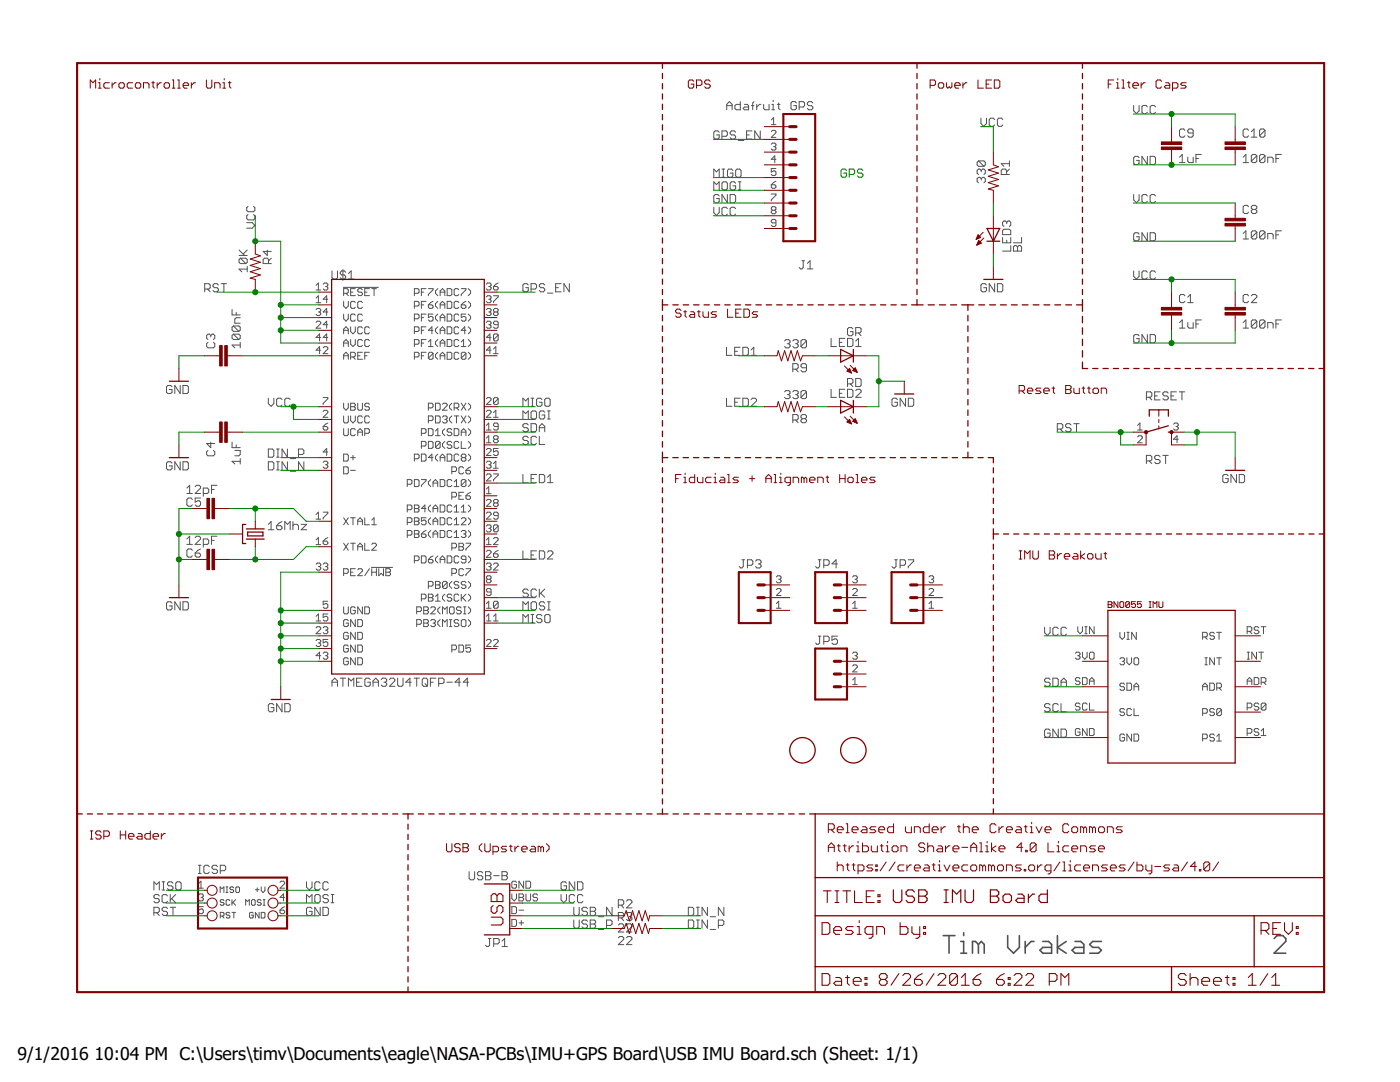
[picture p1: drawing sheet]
<svg xmlns="http://www.w3.org/2000/svg" width="279mm" height="216mm" viewBox="0 0 279 216" stroke-linecap="round" stroke-linejoin="round" font-family="sans-serif">
<defs><g id="words">
<g font-size="3.5">
<text x="3.5" y="211.4">9/1/2016</text>
<text x="18.9" y="211.4">10:04 PM C:\Users\timv\Documents\eagle\NASA-PCBs\IMU+GPS Board\USB IMU Board.sch (Sheet: 1/1)</text>
</g>
</g></defs>
<g fill="none" stroke="#505050" stroke-width=".32">
<path d="M188.2 186.7h2.4M189.4 186.7v3.5M191.7 187.9h.6v2.3M191.7 190.2h1.2M192.3 186.1v.6M195.3 188.4l-.6-.5h-.6v2.3M195.3 188.4v1.8M195.3 188.4l.5-.5 .6 .5v1.8M201.1 186.7v2.3l1.2 1.2 1.1-1.2v-2.3M204.6 187.9v2.3M206.4 187.9h-.6l-1.2 1.1M208.1 187.9h1.2l.6 .5v1.8h-1.8l-.6-.6 .6-.6h1.8"/>
<path d="M211 186.7v3.5M212.8 187.9l-1.8 1.1 1.8 1.2M214.5 187.9h1.2l.6 .5v1.8h-1.8l-.5-.6 .5-.6h1.8M219.8 187.9h-1.7l-.6 .5 .6 .6h1.1l.6 .6-.6 .6h-1.7M254.3 187.3l.5-.6h1.2l.6 .6v.6l-2.3 2.3h2.3"/>
</g>
<g fill="none" stroke="#505050" stroke-width=".2">
<path d="M142.5 35.4v-1.7l.5 .6 .5-.6v1.7M142.5 37.9v-1.6l.5 .5 .5-.5v1.6M143.5 26.4l-.2-.3h-.6l-.2 .3v1.1l.2 .2h.6l.2-.2v-.6h-.5M143.5 39.1l-.2-.3h-.6l-.2 .3v1.1l.2 .2h.6l.2-.2v-.6h-.5M144.1 36.6l.3-.3h.5l.3 .3v1l-.3 .3h-.5l-.3-.3zM144.1 35.4h.5M144.1 33.7h.5M144.1 27.2h.8l.3-.3v-.5l-.3-.3h-.8v1.6M144.4 33.7v1.7M145 21.9v-1.1l.6-.5 .5 .5v1.1M145 21.1h1.1M145.2 38.8v1.6l-1.1-1.6v1.6"/>
<path d="M145.7 38.8h.8l.3 .3v1.1l-.3 .2h-.8zM146.3 34l-.3-.3h-.6l-.2 .3v1.1l.2 .3h.6l.3-.3v-.6h-.6M146.8 26.4l-.3-.3h-.5l-.3 .3v.3l.3 .2h.5l.3 .3v.3l-.3 .2h-.5l-.3-.2M146.8 36.6l-.3-.3h-.5l-.3 .3v1l.3 .3h.5l.3-.3v-.5h-.5M147.1 33.7h.5l.3 .3v1.1l-.3 .3h-.5l-.3-.3v-1.1zM147.4 36.3h.5M147.4 37.9h.5M147.4 28h1M147.6 36.3v1.6M147.7 20.3v1.6h-.8l-.2-.3v-.5l.2-.3h.8M148.6 20.8h.5l.3 .3v.8h-.8l-.3-.3 .3-.2h.8M149 26.9h.5"/>
<path d="M149.9 21.1h.6M150.1 26.1h-1.1v1.6h1.1M150.5 20.3l-.3 .3v1.3M151 20.8v1.1M151.7 26.1v1.6l-1.1-1.6v1.6M151.8 20.8h-.2l-.6 .6M152.4 20.8v.8l.3 .3h.8v-1.1M153.9 28.8l.3-.2h.4l.3 .2v.2l-.3 .3M153.9 23.9l.5-.4v1.4M153.9 24.9h1M153.9 26.2l.3-.2h.4l.3 .2v.3l-1 .9h1M153.9 36.9h.7l.3 .2v.2l-.3 .3h-.4l-.3-.3z"/>
<path d="M153.9 38.7h1v.2l-1 1v.2M154 21.9h.6M154 20.8h.3v1.1M154.3 20v.3M154.4 29.3h.2M154.6 29.3l.3 .2v.2l-.3 .3h-.4l-.3-.3M154.9 33.6h-1v.7l.7-.2 .3 .2v.5l-.3 .2h-.4l-.3-.2M154.9 31.8h-1l.7-.7v1.4M154.9 36.2l-1 .7M155.1 20.8h.6M155.4 20.6v1l.3 .3M158.9 20.6l-.2-.3h-.6l-.2 .3v1l.2 .3h.6l.2-.3v-.5h-.5"/>
<path d="M159.5 21.4h.8l.3-.3v-.5l-.3-.3h-.8v1.6M162.2 20.6l-.3-.3h-.5l-.3 .3v.2l.3 .3h.5l.3 .3v.2l-.3 .3h-.5l-.3-.3M195.3 32.1l-.3 .3v.5l.3 .3h1.1M195.3 32.1h1.1l.2 .3v.5l-.2 .3M195.3 32.1l1.1 1.1M195.8 23.6v1.1l.5 .5 .6-.5v-1.1M195.8 35.6l-.2-.2h-.3l-.3 .2v.6l.3 .3M195.8 34l-.2-.3h-.3l-.3 .3v.6l.3 .2M195.8 35.6l.3-.2h.3l.2 .2v.6l-.2 .3M195.8 34v.3M195.8 35.6v.3M195.8 34l.3-.3h.3l.2 .3v.6l-.2 .2"/>
<path d="M198.5 23.9l-.3-.3h-.5l-.3 .3v1l.3 .3h.5l.3-.3M200.1 23.9l-.2-.3h-.6l-.2 .3v1l.2 .3h.6l.2-.3M200.9 34.8v-.8l-.3-.3h-.5l-.3 .3v.8h1.6M201.4 33.7l-.5 .6M201.4 32.7h-1.6l.6 .5M201.4 32.1v1.1M226.3 21v1.1l.5 .6 .5-.6v-1.1M226.3 38.8v1.1l.5 .5 .5-.5v-1.1M227.3 31.5l-.2-.3h-.6l-.2 .3v1.1l.2 .2h.6l.2-.2v-.6h-.5M229 21.3l-.3-.3h-.5l-.3 .3v1.1l.3 .3h.5l.3-.3M229 31.2v1.6l-1.1-1.6v1.6M229 39.1l-.3-.3h-.5l-.3 .3v1.1l.3 .2h.5l.3-.2"/>
<path d="M229.5 31.2h.8l.3 .3v1.1l-.3 .2h-.8zM230.6 21.3l-.3-.3h-.5l-.3 .3v1.1l.3 .3h.5l.3-.3M230.6 39.1l-.3-.3h-.5l-.3 .3v1.1l.3 .2h.5l.3-.2M235.4 31.4l.5-.6v1.6M235.4 32.4h1.1M236.5 26l-.3-.3h-.5l-.3 .3v1.1l.3 .3h.5l.3-.3M237 31.4v.8l.3 .2h.8v-1M238.1 26.5h-.8l-.3-.2v-.3l.3-.3h.5l.3 .3v1.1l-.3 .3h-.5l-.3-.3M238.7 31.6h.5M239.8 30.8h-1.1v1.6M248.1 32.4h1.1M248.1 31.4l.5-.6v1.6"/>
<path d="M249.2 26l-.3-.3h-.5l-.3 .3v1.1l.3 .3h.5l.3-.3M249.7 27.4h1.1M249.7 26.3l.6-.6v1.7M250.8 31.1v1.1l-.3 .2h-.5l-.3-.2M250.8 31.1l-.3-.3h-.5l-.3 .3v1.1M250.8 31.1l-1.1 1.1M252.5 31.1v1.1l-.3 .2h-.5l-.3-.2M252.5 31.1l-.3-.3h-.5l-.3 .3v1.1M252.5 26l-.3-.3h-.5l-.3 .3v1.1M252.5 26v1.1l-.3 .3h-.5l-.3-.3M252.5 31.1l-1.1 1.1M252.5 26l-1.1 1.1"/>
<path d="M253 32.4v-1h.8l.3 .2v.8M254.6 31.6h.6M255.7 30.8h-1.1v1.6M40.9 57.7h.8l.3-.3v-.5l-.3-.3h-.8v1.6M41.4 57.7l.6 .5M43.6 56.9l-.3-.3h-.5l-.3 .3v.2l.3 .3h.5l.3 .3v.3l-.3 .2h-.5l-.3-.2M44.1 56.6h1.1M44.7 56.6v1.6M47.7 51h1.6M47.7 49.9l1.1 1.1M48 51.5h1.1l.2 .3v.5l-.2 .3M48 51.5l-.3 .3v.5l.3 .3h1.1"/>
<path d="M48 51.5l1.1 1.1M49.2 44.4h1.1l.6 .6-.6 .5h-1.1M49.3 53.7h-1.6l.6 .6M49.3 53.1v1.2M49.3 49.9l-.8 .8M49.5 42.8l-.3 .3v.5l.3 .3h1.1l.3-.3v-.5l-.3-.3M49.5 41.2l-.3 .2v.6l.3 .2h1.1l.3-.2v-.6l-.3-.2M53.3 49.9v1.1l-.8-.8h1.6M53.6 52.6v-.8l-.3-.3h-.5l-.3 .3v.8h1.6M54.1 51.5l-.5 .6M63.1 56.9l.4-.4v1.4M63.1 59.5l.4-.5v1.4"/>
<path d="M63.1 57.9h.9M64.5 56.7l.2-.2h.5l.2 .2v.2l-.2 .3M65 57.2h.2M65.2 57.2l.2 .2v.2l-.2 .3h-.5l-.2-.3M65.4 59.7h-.9l.7-.7v1.4M66.3 54.1v1.3l.2 .3h.6l.3-.3v-1.3M68.4 53.8v2.1M68.5 57.3h7M68.6 58.5h.7l.2-.2v-.5l-.2-.2h-.7v1.4M69 54.3l-.3-.2h-.5l-.3 .2v.3l.3 .3h.5l.3 .2v.3l-.3 .3h-.5l-.3-.3M69 58.5l.5 .5M69.5 55.7h1.1"/>
<path d="M69.5 54.6l.6-.5v1.6M70 58.3h.4M70.9 57.6h-.9v1.4h.9M72.3 57.8l-.2-.2h-.5l-.2 .2v.3l.2 .2h.5l.2 .2v.3l-.2 .2h-.5l-.2-.2M72.8 58.3h.5M73.7 57.6h-.9v1.4h.9M74.2 57.6h.9M74.7 57.6v1.4M82.7 58.5h.7l.2-.2v-.5l-.2-.2h-.7v1.4M84.1 58.3h.5M85 57.6h-.9v1.4M85.5 57.6h.9v.2l-.9 1v.2"/>
<path d="M87.4 57.6l-.5 .5v.4l.5 .5M87.8 58.3h1M87.8 59v-.9l.5-.5 .5 .5v.9M89.2 57.6h.7l.3 .2v1l-.3 .2h-.7zM91.6 57.8l-.3-.2h-.4l-.3 .2v1l.3 .2h.4l.3-.2M92.1 57.6h.9v.2l-.9 1v.2M93.5 57.6l.4 .5v.4l-.4 .5M97.1 56.7l.2-.2h.5l.2 .2v.2l-.2 .3M97.1 59.2l.2-.2h.5l.2 .2v.3l-.2 .2M97.5 57.2h.3M97.5 59.7h.3M97.8 59.7l.2 .2v.3l-.2 .2h-.5l-.2-.2"/>
<path d="M97.8 57.2l.2 .2v.2l-.2 .3h-.5l-.2-.3M98.5 57.2h.7l.2 .2v.2l-.2 .3h-.5l-.2-.3zM98.5 59h.9v.2l-.9 1v.2M99.4 56.5l-.9 .7M105.4 56.9l-.2-.3h-.6l-.2 .3v1.1l.2 .2h.6l.2-.2v-.6h-.5M106 57.7h.8l.3-.3v-.5l-.3-.3h-.8v1.6M108.7 56.9l-.3-.3h-.5l-.3 .3v.2l.3 .3h.5l.3 .3v.3l-.3 .2h-.5l-.3-.2M109.3 58.5h1M110.9 57.4h.5M112 56.6h-1.1v1.6h1.1M113.6 56.6v1.6l-1.1-1.6v1.6M142.5 41.4v1l.5 .6 .5-.6v-1"/>
<path d="M145.2 41.6l-.3-.2h-.5l-.3 .2v1.1l.3 .3h.5l.3-.3M146.8 41.6l-.3-.2h-.5l-.3 .2v1.1l.3 .3h.5l.3-.3M154.2 42l-.3-.3v-.2l.3-.3h.4l.3 .3v.2l-.3 .3M154.2 42l-.3 .2v.2l.3 .3h.4l.3-.3v-.2l-.3-.2M154.2 42h.4M154.9 44.5h-.7l-.3-.3v-.2l.3-.2h.4l.3 .2v1l-.3 .2h-.4l-.3-.2M160 52h.6M160.3 52v1.4l-.3 .3h-.2l-.3-.3M161.1 53.7h1.1M161.1 52.6l.6-.6v1.7M196.9 56.9l-.3-.3h-.6l-.2 .3v1.1l.2 .2h.6l.3-.2v-.6h-.6M198.5 56.6v1.6l-1.1-1.6v1.6"/>
<path d="M199.1 56.6h.8l.2 .3v1.1l-.2 .2h-.8zM200.1 47.4v1.1h1.6v-1.1M200.1 46l.3-.3h1l.3 .3v.8h-1.6zM200.9 44.4l.3-.3h.2l.3 .3v.5l-.3 .3M200.9 44.4l-.3-.3h-.2l-.3 .3v.5l.3 .3M200.9 44.4v.2M200.9 47.9v.6M201.7 49v1.1h-1.6M202.2 49.3l.3-.3h.3l.3 .3 .2-.3h.3l.3 .3v.8h-1.7zM203.1 49.3v.8M203.9 47.4v1.1h-1.7M226.3 54.1v1l.5 .6 .5-.6v-1"/>
<path d="M227.3 46.7l-.2-.3h-.6l-.2 .3v1.1l.2 .3h.6l.2-.3v-.6h-.5M229 54.3l-.3-.2h-.5l-.3 .2v1.1l.3 .3h.5l.3-.3M229 46.4v1.7l-1.1-1.7v1.7M229.5 46.4h.8l.3 .3v1.1l-.3 .3h-.8zM230.6 54.3l-.3-.2h-.5l-.3 .2v1.1l.3 .3h.5l.3-.3M236.5 59l-.3-.2h-.5l-.3 .2v1.1l.3 .3h.5l.3-.3M237 59.3l.6-.5v1.6M248.1 46.6l.5-.5v1.6M248.1 47.7h1.1M249.2 41.3l-.3-.3h-.5l-.3 .3v1l.3 .3h.5l.3-.3M249.2 59l-.3-.2h-.5l-.3 .2v1.1l.3 .3h.5l.3-.3M249.7 59l.3-.2h.5l.3 .2v.3l-1.1 1.1h1.1"/>
<path d="M250 41.8l-.3-.3v-.2l.3-.3h.5l.3 .3v.2l-.3 .3M250 41.8l-.3 .3v.2l.3 .3h.5l.3-.3v-.2l-.3-.3M250 41.8h.5M250.8 46.3l-.3-.2h-.5l-.3 .2v1.1M250.8 46.3v1.1l-.3 .3h-.5l-.3-.3M250.8 46.3l-1.1 1.1M252.5 46.3l-.3-.2h-.5l-.3 .2v1.1M252.5 46.3v1.1l-.3 .3h-.5l-.3-.3M252.5 46.3l-1.1 1.1M253 47.7v-1.1h.8l.3 .3v.8M254.6 46.9h.6M255.7 46.1h-1.1v1.6"/>
<path d="M34.3 77.2l-.2-.3h-.6l-.3 .3v1.1l.3 .2h.6l.2-.2v-.6h-.5M36 76.9v1.6l-1.1-1.6v1.6M36.5 76.9h.8l.3 .3v1.1l-.3 .2h-.8zM41.5 68.3l-.3 .3v.5l.3 .3h1.1l.3-.3v-.5l-.3-.3M42.1 67l-.3-.3h-.3l-.3 .3v.5l.3 .3M42.1 67l.2-.3h.3l.3 .3v.5l-.3 .3M42.1 67v.2M46.3 61.8v1h1.6M46.6 65h1.1l.2 .3v.5l-.2 .3M46.6 66.7h1.1l.2 .3v.5l-.2 .3M46.6 66.7l-.3 .3v.5l.3 .3h1.1M46.6 65l-.3 .3v.5l.3 .3h1.1"/>
<path d="M46.6 66.7l1.1 1.1M46.6 65l1.1 1.1M47.1 62.3v.5M47.9 68.9h-1.6l.6 .5M47.9 68.3v1.1M47.9 63.4h-.8l-.2 .3v.8h1M53.6 79.5v1l.5 .6 .6-.6v-1M56.3 79.7l-.3-.2h-.5l-.3 .2v1.1l.3 .3h.5l.3-.3M57.9 79.7l-.3-.2h-.5l-.3 .2v1.1l.3 .3h.5l.3-.3M63.1 64.3l.2-.2h.5l.2 .2v.3l-.9 .9h.9M63.1 61.8l.2-.2h.5l.2 .2v.2l-.2 .3M63.1 60.4h.9"/>
<path d="M63.5 62.3h.3M63.8 62.3l.2 .2v.2l-.2 .2h-.5l-.2-.2M64 67.3h-.9l.7-.7v1.4M64 69.9h-.9l.7-.7v1.4M64.5 69.4l.2-.2h.5l.2 .2v.2l-.9 1h.9M64.5 79.3h.9v.3l-.9 .9v.2M65.4 62.3h-.9l.7-.7v1.3M65.4 64.8h-.9l.7-.7v1.4M65.4 67.3h-.9l.7-.7v1.4M68.6 60.1v1l.4 .4 .5-.4v-1M68.6 62.7v.9l.4 .5 .5-.5v-.9M68.6 66.6v-.9l.4-.5 .5 .5v.9"/>
<path d="M68.6 69.2v-1l.4-.4 .5 .4v1M68.6 71.7v-.9l.4-.5 .5 .5v.9M68.6 71h.9M68.6 65.9h.9M68.6 68.5h.9M70 65.2v.9l.4 .5 .5-.5v-.9M70 67.8v.9l.4 .5 .5-.5v-.9M70 71.2h.7l.2-.2v-.5l-.2-.2h-.7v1.4M70.4 71.2l.5 .5M70.9 60.4l-.2-.3h-.5l-.2 .3v.9l.2 .2h.5l.2-.2M70.9 62.9l-.2-.2h-.5l-.2 .2v.9l.2 .3h.5l.2-.3M71.4 71h.5"/>
<path d="M72.3 68l-.2-.2h-.5l-.2 .2v.9l.2 .3h.5l.2-.3M72.3 60.4l-.2-.3h-.5l-.2 .3v.9l.2 .2h.5l.2-.2M72.3 62.9l-.2-.2h-.5l-.2 .2v.9l.2 .3h.5l.2-.3M72.3 65.4l-.2-.2h-.5l-.2 .2v1l.2 .2h.5l.2-.2M72.3 70.3h-.9v1.4h.9M72.8 71h.5M73.7 65.4l-.2-.2h-.5l-.2 .2v1l.2 .2h.5l.2-.2M73.7 68l-.2-.2h-.5l-.2 .2v.9l.2 .3h.5l.2-.3M73.7 70.3h-.9v1.4M82.7 68.7h.7l.2-.2v-.5l-.2-.2h-.7v1.4M82.7 66.1h.7l.2-.2v-.5l-.2-.2h-.7v1.4M82.7 71.2h.7l.2-.2v-.5l-.2-.2h-.7v1.4"/>
<path d="M82.7 61.1h.7l.2-.3v-.4l-.2-.3h-.7v1.4M82.7 63.6h.7l.2-.2v-.5l-.2-.2h-.7v1.4M84.1 71h.5M84.1 65.9h.5M84.1 68.5h.5M84.1 63.4h.5M84.1 60.8h.5M85 67.8h-.9v1.4M85 70.3h-.9v1.4M85 65.2h-.9v1.4M85 60.1h-.9v1.4M85 62.7h-.9v1.4"/>
<path d="M85.5 69.2h.9M85.5 60.8h.7l.2 .3v.2l-.2 .2h-.5l-.2-.2zM85.5 68.2l.5-.4v1.4M86.4 70.5l-.2-.2h-.5l-.2 .2v1M86.4 70.5v1l-.2 .2h-.5l-.2-.2M86.4 65.9h-.9l.7-.7v1.4M86.4 62.7h-.9v.7l.7-.3 .2 .3v.4l-.2 .3h-.5l-.2-.3M86.4 70.5l-.9 1M86.4 60.1l-.9 .7M87.4 60.1l-.5 .5v.5l.5 .4M87.4 62.7l-.5 .4v.5l.5 .5M87.4 65.2l-.5 .5v.4l.5 .5"/>
<path d="M87.4 67.8l-.5 .4v.5l.5 .5M87.4 70.3l-.5 .5v.4l.5 .5M87.8 66.6v-.9l.5-.5 .5 .5v.9M87.8 71h1M87.8 65.9h1M87.8 68.5h1M87.8 71.7v-.9l.5-.5 .5 .5v.9M87.8 61.5v-.9l.5-.5 .5 .5v.9M87.8 64.1v-1l.5-.4 .5 .4v1M87.8 69.2v-1l.5-.4 .5 .4v1M87.8 63.4h1M87.8 60.8h1"/>
<path d="M89.2 67.8h.7l.3 .2v.9l-.3 .3h-.7zM89.2 70.3h.7l.3 .2v1l-.3 .2h-.7zM89.2 65.2h.7l.3 .2v1l-.3 .2h-.7zM89.2 60.1h.7l.3 .3v.9l-.3 .2h-.7zM89.2 62.7h.7l.3 .2v.9l-.3 .3h-.7zM91.6 68l-.3-.2h-.4l-.3 .2v.9l.3 .3h.4l.3-.3M91.6 62.9l-.3-.2h-.4l-.3 .2v.9l.3 .3h.4l.3-.3M91.6 70.5l-.3-.2h-.4l-.3 .2v1l.3 .2h.4l.3-.2M91.6 65.4l-.3-.2h-.4l-.3 .2v1l.3 .2h.4l.3-.2M91.6 60.4l-.3-.3h-.4l-.3 .3v.9l.3 .2h.4l.3-.2M92.1 69.2h.9M92.1 60.8h.7l.2 .3v.2l-.2 .2h-.5l-.2-.2z"/>
<path d="M92.1 68.2l.4-.4v1.4M93 70.5l-.2-.2h-.5l-.2 .2v1M93 70.5v1l-.2 .2h-.5l-.2-.2M93 65.9h-.9l.7-.7v1.4M93 62.7h-.9v.7l.7-.3 .2 .3v.4l-.2 .3h-.5l-.2-.3M93 70.5l-.9 1M93 60.1l-.9 .7M93.5 60.1l.4 .5v.5l-.4 .4M93.5 62.7l.4 .4v.5l-.4 .5M93.5 65.2l.4 .5v.4l-.4 .5M93.5 67.8l.4 .4v.5l-.4 .5M93.5 70.3l.4 .5v.4l-.4 .5"/>
<path d="M97.1 61.8l.2-.2h.5l.2 .2v.2l-.2 .3M97.1 64.3l.2-.2h.5l.2 .2v.3l-.2 .2M97.1 79.6l.2-.3h.5l.2 .3v.2l-.9 .9h.9M97.5 64.8h.3M97.5 62.3h.3M97.8 62.3l.2 .2v.2l-.2 .2h-.5l-.2-.2M97.8 64.8l.2 .2v.3l-.2 .2h-.5l-.2-.2M98 69.9h-.9l.7-.7v1.4M98 67.3h-.9l.7-.7v1.4M98.5 70.6h.9M98.5 69.6l.5-.4v1.4M98.7 62.3l-.2-.3v-.2l.2-.2h.5l.2 .2v.2l-.2 .3"/>
<path d="M98.7 62.3l-.2 .2v.2l.2 .2h.5l.2-.2v-.2l-.2-.2M98.7 62.3h.5M99.4 66.9l-.2-.3h-.5l-.2 .3v.9M99.4 64.8h-.7l-.2-.2v-.3l.2-.2h.5l.2 .2v1l-.2 .2h-.5l-.2-.2M99.4 79.6l-.2-.3h-.5l-.2 .3v.9M99.4 66.9v.9l-.2 .2h-.5l-.2-.2M99.4 79.6v.9l-.2 .2h-.5l-.2-.2M99.4 79.6l-.9 .9M99.4 66.9l-.9 .9M106 79.5h.5M106.3 79.5v1.6M108.2 79.7l-.3-.2h-.5l-.3 .2v1.1l.3 .3h.5l.3-.3v-.5h-.6"/>
<path d="M108.7 79.7l.3-.2h.5l.3 .2v1.1l-.3 .3h-.5l-.3-.3zM145 79.5v1.6h1.1M145 69.3v1.6h1.1M146.6 70.1h.6M147.7 79.5h-1.1v1.6h1.1M147.7 69.3h-1.1v1.6h1.1M148.3 79.5h.8l.3 .2v1.1l-.3 .3h-.8zM148.3 69.3h.8l.3 .3v1.1l-.3 .2h-.8zM149.9 79.7l.3-.2h.5l.3 .2v.3l-1.1 1.1h1.1M149.9 70.9h1.1M149.9 69.8l.5-.5v1.6M156.6 68l.2-.2h.6l.3 .2v.3l-.3 .3"/>
<path d="M156.6 78.2l.2-.3h.6l.3 .3v.3l-.3 .2M157.1 78.7h.3M157.1 68.6h.3M157.4 68.6l.3 .3v.2l-.3 .3h-.6l-.2-.3M157.4 78.7l.3 .3v.3l-.3 .2h-.6l-.2-.2M158.2 68l.3-.2h.5l.3 .2v.3l-.3 .3M158.2 78.2l.3-.3h.5l.3 .3v.3l-.3 .2M158.2 73.7h.8l.3-.3v-.6l-.3-.2h-.8v1.6M158.8 78.7h.2M158.8 68.6h.2M158.8 73.7l.5 .5M159 78.7l.3 .3v.3l-.3 .2h-.5l-.3-.2"/>
<path d="M159 68.6l.3 .3v.2l-.3 .3h-.5l-.3-.3M161 68l-.3-.2h-.6l-.2 .2v1.1M161 78.2l-.3-.3h-.6l-.2 .3v1.1M161 78.2v1.1l-.3 .2h-.6l-.2-.2M161 73.4h-.9l-.2-.3v-.3l.2-.2h.6l.3 .2v1.1l-.3 .3h-.6l-.2-.3M161 68v1.1l-.3 .3h-.6l-.2-.3M161 78.2l-1.1 1.1M161 68l-1.1 1.1M165.9 67.5v1.7h1M165.9 77.7v1.6h1M167.5 68.3h.5M167.5 78.5h.5"/>
<path d="M168.6 67.5h-1.1v1.7h1.1M168.6 77.7h-1.1v1.6h1.1M169.1 67.5h.8l.3 .3v1.1l-.3 .3h-.8zM169.1 76.6h.8l.3-.3v-.5l-.3-.3h-.8v1.6M169.1 77.7h.8l.3 .2v1.1l-.3 .3h-.8zM169.7 76.6l.5 .5M170.2 65.6l-.3-.2h-.5l-.3 .2v1.1l.3 .3h.5l.3-.3v-.5h-.5M170.8 66.4h.8l.3-.2v-.6l-.3-.2h-.8v1.6M170.8 75.5h.8l.3 .3v1.1l-.3 .2h-.8zM170.8 77.9l.2-.2h.6l.3 .2v.3l-1.1 1.1h1.1M170.8 69.2h1.1M170.8 68.1l.5-.6v1.7"/>
<path d="M171.3 66.4l.6 .6M179.1 79.7l-.3-.2h-.5l-.3 .2v1.1l.3 .3h.5l.3-.3v-.5h-.6M180.7 79.5v1.6l-1.1-1.6v1.6M181.3 79.5h.8l.3 .2v1.1l-.3 .3h-.8zM227.3 67l-.2-.2h-.6l-.2 .2v1.1l.2 .3h.6l.2-.3v-.5h-.5M228.8 79.3h.8l.3-.3v-.6l-.3-.2h-.8v1.6M229 66.8v1.6l-1.1-1.6v1.6M229.3 79.3l.6 .5M229.5 66.8h.8l.3 .2v1.1l-.3 .3h-.8zM230.4 79h.6M231.5 78.2h-1.1v1.6h1.1M233.2 78.4l-.3-.2h-.6l-.2 .2v.3l.2 .3h.6l.3 .3v.2l-.3 .3h-.6l-.2-.3"/>
<path d="M233.7 79h.6M234.8 78.2h-1.1v1.6h1.1M235.4 78.2h1M235.4 64.4l.5-.6v1.7M235.4 65.5h1.1M235.9 78.2v1.6M237 64.4v.8l.3 .3h.8v-1.1M237 60.4h1.1M238.7 64.6h.5M239.8 63.8h-1.1v1.7M248.1 64.4l.5-.6v1.7M248.1 65.5h1.1"/>
<path d="M250.8 64.1l-.3-.3h-.5l-.3 .3v1.1M250.8 64.1v1.1l-.3 .3h-.5l-.3-.3M250.8 64.1l-1.1 1.1M252.5 64.1l-.3-.3h-.5l-.3 .3v1.1M252.5 64.1v1.1l-.3 .3h-.5l-.3-.3M252.5 64.1l-1.1 1.1M253 65.5v-1.1h.8l.3 .2v.9M254.6 64.6h.6M255.7 63.8h-1.1v1.7M34.3 92.4l-.2-.3h-.6l-.3 .3v1.1l.3 .3h.6l.2-.3v-.5h-.5M36 92.1v1.7l-1.1-1.7v1.7M36.5 92.1h.8l.3 .3v1.1l-.3 .3h-.8z"/>
<path d="M37.3 97.4l.5-.6v1.7M37.3 98.5h1.1M38.4 99.7l-.3-.3h-.5l-.3 .3v1l.3 .3h.5l.3-.3M38.9 97.1l.3-.3h.6l.2 .3v.3l-1.1 1.1h1.1M40 99.4h-1.1v.8l.9-.3 .2 .3v.5l-.2 .3h-.6l-.3-.3M40.6 98.5h.8l.3-.3v-.5l-.3-.3h-.8v1.6M41.5 89.9l-.3 .2v.6l.3 .3h1.1l.3-.3v-.6l-.3-.2M42.1 88.2v1.1l-.9-.8h1.7M42.2 97.7h.6M43.3 96.8h-1.1v1.7M46.3 88.2v1.1h1.6M46.9 89.9h1v.8l-.2 .3h-.8"/>
<path d="M47.1 88.8v.5M47.9 91.5v1.1M47.9 92.1h-1.6l.6 .5M53.6 92.1h.8l.3 .3v1.1l-.3 .3h-.8zM53.6 89.6h.8l.3 .3v1.1l-.3 .2h-.8zM55.2 92.1h.5M55.2 93.8h.5M55.2 91.2h.5M55.2 89.6h.5M55.5 89.6v1.6M55.5 92.1v1.7M57.4 89.6v1.6l-1.1-1.6v1.6"/>
<path d="M57.4 92.1v1.7l-1.1-1.7v1.7M57.9 94h1.1M57.9 91.5h1.1M59.6 90.7h.8l.2-.3v-.5l-.2-.3h-.8v1.6M60.6 92.1v1.7l-1-1.7v1.7M64.5 85.1h.7l.2 .2v.3l-.2 .2h-.5l-.2-.2zM64.5 92.3l.2-.3h.5l.2 .3v.2l-.2 .2M64.5 82.1l.2-.2h.5l.2 .2v.2l-.9 1h.9M65 92.7h.2M65.2 92.7l.2 .3v.2l-.2 .2h-.5l-.2-.2M65.4 90.2h-.9l.7-.7v1.4M65.4 84.4l-.9 .7"/>
<path d="M68.6 80.5v.9l.4 .5 .5-.5v-.9M68.6 83v1.2l.2 .2h.5l.2-.2v-1.2M68.6 85.5v1.2l.2 .2h.5l.2-.2v-1.2M68.6 90.6h.7l.2 .2v1l-.2 .2h-.7zM68.6 93.2h.7l.2 .2v.9l-.2 .3h-.7zM70 80.5h.7l.2 .2v.2l-.2 .3 .2 .2v.2l-.2 .3h-.7zM70 83v.9l.4 .5 .5-.5v-.9M70 91.3h.9M70 93.9h.9M70 81.2h.7M70.4 90.8v1M70.9 85.8l-.2-.3h-.5l-.2 .3v.9l.2 .2h.5l.2-.2"/>
<path d="M71.4 80.5v1.1l.2 .3h.5l.2-.3v-1.1M71.4 86.9v-.9l.5-.5 .4 .5v.9M71.4 86.2h.9M72.3 83.2l-.2-.2h-.5l-.2 .2v1l.2 .2h.5l.2-.2M72.8 86.5h.7l.2-.3v-.4l-.2-.3h-.7v1.4M73.7 80.7l-.2-.2h-.5l-.2 .2v.2l.2 .3h.5l.2 .2v.2l-.2 .3h-.5l-.2-.3M73.7 83.2l-.2-.2h-.5l-.2 .2v1l.2 .2h.5l.2-.2M81.3 96.6h.7l.2-.2v-.5l-.2-.2h-.7v1.4M82.7 91.5h.7l.2-.2v-.5l-.2-.2h-.7v1.4M82.7 95.7h.7l.2 .2v1l-.2 .2h-.7zM84.1 86.5h.7l.2-.3v-.4l-.2-.3h-.7v1.4M84.1 90.6h.7l.2 .2v1l-.2 .2h-.7z"/>
<path d="M84.1 89h.7l.2-.2v-.5l-.2-.2h-.7v1.4M84.1 95.7h.9v.2l-.9 1v.2M85.5 81.4h.7l.2-.2v-.5l-.2-.2h-.7v1.4M85.5 83.9h.7l.2-.2v-.5l-.2-.2h-.7v1.4M85.5 85.5h.7l.2 .3v.9l-.2 .2h-.7zM85.5 88.1h.7l.2 .2v.9l-.2 .3h-.7zM86 95.7l-.5 .5v.4l.5 .5M86.4 91.3h-.9l.7-.7v1.4M86.4 97.1v-.9l.5-.5 .5 .5v.9M86.4 96.4h1M86.9 80.5h.7l.2 .2v.9l-.2 .3h-.7zM86.9 83h.7l.2 .2v1l-.2 .2h-.7z"/>
<path d="M86.9 86l.5-.5v1.4M86.9 86.9h.9M87.4 90.6l-.5 .5v.4l.5 .5M87.8 91.3h1M87.8 88.3l-.2-.2h-.5l-.2 .2v.9M87.8 88.3v.9l-.2 .3h-.5l-.2-.3M87.8 92v-.9l.5-.5 .5 .5v.9M87.8 95.7h.7l.3 .2v1l-.3 .2h-.7zM87.8 88.3l-.9 .9M88.3 80.7l.2-.2h.5l.2 .2v.2l-.9 1h.9M88.3 83.2l.2-.2h.5l.2 .2v.3l-.2 .2M88.8 85.5l-.5 .5v.5l.5 .4"/>
<path d="M88.8 88.1l-.5 .4v.5l.5 .5M88.8 83.7h.2M89 83.7l.2 .2v.3l-.2 .2h-.5l-.2-.2M89.2 90.6h.7l.3 .2v1l-.3 .2h-.7zM90.2 85.8l-.3-.3h-.4l-.3 .3v.2l.3 .2h.4l.3 .3v.2l-.3 .2h-.4l-.3-.2M90.2 83l-.5 .5v.4l.5 .5M90.2 94.1h.7l.2-.2v-.5l-.2-.2h-.7v1.4M90.2 88.3l-.3-.2h-.4l-.3 .2v.2l.3 .3h.4l.3 .2v.2l-.3 .3h-.4l-.3-.3M90.2 95.9l-.3-.2h-.4l-.3 .2v1l.3 .2h.4l.3-.2M90.2 80.5l-.5 .4v.5l.5 .5M90.2 99.2h.7l.2-.3v-.4l-.2-.3h-.7v1.4M90.6 81.4h.7l.3-.2v-.5l-.3-.2h-.7v1.4"/>
<path d="M90.6 85.5h.7l.3 .3v.9l-.3 .2h-.7zM90.6 96.2l.5-.5v1.4M90.6 83h1M90.6 97.1h1M91.1 83v1.4M91.1 81.4l.5 .5M91.6 90.8l-.3-.2h-.4l-.3 .2v1l.3 .2h.4l.3-.2M91.6 88.3l-.3-.2h-.4l-.3 .2v.9l.3 .3h.4l.3-.3M91.6 98.9h.5M92.1 86.9v-.9l.4-.5 .5 .5v.9M92.1 88.1v1.4h.9M92.1 86.2h.9"/>
<path d="M92.1 80.5l.9 1.4M92.1 83l.9 1.4M92.3 91.3l-.2 .2v.3l.2 .2h.5l.2-.2v-.3l-.2-.2M92.3 91.3l-.2-.2v-.3l.2-.2h.5l.2 .2v.3l-.2 .2M92.3 91.3h.5M92.5 93.4l-.2-.2h-.5l-.2 .2v.9l.2 .3h.5l.2-.3M92.5 98.2h-.9v1.4h.9M93 93.9h.7l.2 .2v.2l-.2 .3h-.5l-.2-.3zM93 95.9l-.2-.2h-.5l-.2 .2v1M93 95.9v1l-.2 .2h-.5l-.2-.2M93 98.9h.7l.2 .3v.2l-.2 .2h-.5l-.2-.2zM93 80.5l-.9 1.4"/>
<path d="M93 83l-.9 1.4M93 95.9l-.9 1M93.5 80.5l.4 .4v.5l-.4 .5M93.5 83l.4 .5v.4l-.4 .5M93.5 85.5l.4 .5v.5l-.4 .4M93.5 88.1l.4 .4v.5l-.4 .5M93.5 90.6l.4 .5v.4l-.4 .5M93.5 95.7l.4 .5v.4l-.4 .5M93.9 93.2l-.9 .7M93.9 98.2l-.9 .7M97.1 92.3l.2-.3h.5l.2 .3v.2l-.2 .2M97.1 98.5h.9"/>
<path d="M97.1 82.1l.2-.2h.5l.2 .2v.2l-.9 1h.9M97.1 89.7l.2-.2h.5l.2 .2v.3l-.9 .9h.9M97.1 94.8l.2-.2h.5l.2 .2v.2l-.9 1h.9M97.1 99.9l.2-.2h.5l.2 .2v.2l-.9 .9h.9M97.1 84.9l.4-.5v1.4M97.1 87.4l.4-.4v1.3M97.1 97.6l.4-.5v1.4M97.1 88.3h.9M97.1 85.8h.9M97.5 92.7h.3M97.8 92.7l.2 .3v.2l-.2 .2h-.5l-.2-.2M98.5 93.4h.9"/>
<path d="M98.5 94.6h.9v.2l-.9 .9v.3M98.5 82.3l.5-.4v1.4M98.5 92.5l.5-.5v1.4M98.5 83.3h.9M98.7 87.7l-.2-.3v-.2l.2-.2h.5l.2 .2v.2l-.2 .3M98.7 87.7l-.2 .2v.2l.2 .2h.5l.2-.2v-.2l-.2-.2M98.7 87.7h.5M99.4 85.1h-.7l-.2-.2v-.3l.2-.2h.5l.2 .2v1l-.2 .2h-.5l-.2-.2M99.4 89.5h-.9v.7l.7-.2 .2 .2v.5l-.2 .2h-.5l-.2-.2M104.4 94.7v1.6h1M104.4 81.1v-1.6l.5 .5 .5-.5v1.6M104.4 83.6v-1.6l.5 .5 .5-.5v1.6"/>
<path d="M105.4 84.8l-.2-.3h-.6l-.2 .3v.3l.2 .2h.6l.2 .3v.3l-.2 .2h-.6l-.2-.2M105.4 87.3l-.2-.2h-.6l-.2 .2v.3l.2 .3h.6l.2 .3v.2l-.2 .3h-.6l-.2-.3M106 81.1h.5M106 95.5h.5M106 84.5h.8l.3 .3v1.1l-.3 .2h-.8zM106 82.3l.3-.3h.5l.3 .3v1.1l-.3 .2h-.5l-.3-.2zM107.1 94.7h-1.1v1.6h1.1M107.1 87.3l-.3-.2h-.5l-.3 .2v1.1l.3 .3h.5l.3-.3M107.6 94.7h.8l.3 .3v1l-.3 .3h-.8zM107.6 85.3h1.1M107.6 86.1v-1l.6-.6 .5 .6v1M107.6 87.1v1.6h1.1"/>
<path d="M108.7 82.3l-.3-.3h-.5l-.3 .3v1.1l.3 .2h.5l.3-.2v-.6h-.5M109.3 96.3h1M109.3 95.2l.5-.5v1.6M109.3 82h.5M109.3 83.6h.5M109.5 82v1.6M146.6 80.3h.6M158.2 83.8h.8l.3-.3v-.5l-.3-.3h-.8v1.6M158.8 83.8l.5 .5M160.1 83.5l-.2-.2v-.3l.2-.3h.6l.3 .3v.3l-.3 .2M160.1 83.5l-.2 .3v.3l.2 .2h.6l.3-.2v-.3l-.3-.3M160.1 83.5h.6"/>
<path d="M211 85.6h.8l.3-.3v-.5l-.3-.3h-.8v1.6M211.6 85.6l.5 .5M213.7 84.8l-.2-.3h-.6l-.2 .3v.3l.2 .2h.6l.2 .3v.3l-.2 .2h-.6l-.2-.2M214.3 84.5h1.1M214.8 84.5v1.6M227 87.2l.3-.2h.4l.3 .2v.2l-1 .9h1M227 85.8h1M227 84.9l.5-.5v1.4M228.8 92h.8l.3-.3v-.6l-.3-.2h-.8v1.6M229.3 92l.6 .5M231.5 91.1l-.3-.2h-.5l-.3 .2v.3l.3 .3h.5l.3 .3v.2l-.3 .3h-.5l-.3-.3M232.1 90.9h1.1"/>
<path d="M232.6 90.9v1.6M234.2 84.6l.2-.2h.5l.2 .2v.3l-.2 .2M234.7 85.1h.2M234.9 85.1l.2 .2v.3l-.2 .2h-.5l-.2-.2M235.1 87.7h-.9l.7-.7v1.3M245.1 95l-.2-.3h-.6l-.3 .3v1l.3 .3h.6l.2-.3v-.5h-.5M246.8 94.7v1.6l-1.1-1.6v1.6M247.3 94.7h.8l.3 .3v1l-.3 .3h-.8zM37.3 107.5l.5-.5v1.6M37.3 108.6h1.1M38.4 109.8l-.3-.3h-.5l-.3 .3v1.1l.3 .3h.5l.3-.3M38.9 107.3l.3-.3h.6l.2 .3v.2l-1.1 1.1h1.1"/>
<path d="M38.9 110.4h.9l.2 .2v.3l-.2 .3h-.6l-.3-.3zM40 109.5l-.5 .3-.6 .6M40.6 108.6h.8l.3-.2v-.6l-.3-.3h-.8v1.7M42.2 107.8h.6M43.3 107h-1.1v1.6M53.6 104.6l.5-.5v1.6M53.6 105.7h1.1M55.2 104.9h.8l.3 .3v.2l-.3 .3h-.5l-.3-.3zM56.3 104.1l-.6 .3-.5 .5M56.8 105.7v-1.6l.6 .5 .5-.5v1.6M58.5 104.1v1.6M58.5 104.9l.2-.3h.6l.3 .3v.8"/>
<path d="M60.1 104.6h1.1l-1.1 1.1h1.1M63.1 102.7l.4-.5v1.4M63.1 107.7l.4-.4v1.4M63.1 112.6l.2-.2h.5l.2 .2v.2l-.2 .3M63.1 103.6h.9M63.1 108.7h.9M63.5 113.1h.3M63.8 113.1l.2 .2v.2l-.2 .2h-.5l-.2-.2M64.5 102.2h.9v.2l-.9 1v.2M64.5 108h.7l.2 .2v.2l-.2 .3h-.5l-.2-.3zM64.5 112.6l.2-.2h.5l.2 .2v.2l-.2 .3M65 113.1h.2"/>
<path d="M65.2 113.1l.2 .2v.2l-.2 .2h-.5l-.2-.2M65.4 120h-.9v.7l.7-.3 .2 .3v.4l-.2 .3h-.5l-.2-.3M65.4 107.3l-.9 .7M68.6 114.4h.7l.2-.2v-.5l-.2-.2h-.7v1.4M68.6 103.3l.9 1.4M68.6 108.4l.9 1.4M69.5 103.3l-.9 1.4M69.5 108.4l-.9 1.4M70 103.3h.9M70 108.4h.9M70 114.2h.4M70.4 103.3v1.4"/>
<path d="M70.4 108.4v1.4M70.9 113.5h-.9v1.4h.9M71.4 104.7v-.9l.5-.5 .4 .5v.9M71.4 109.8v-.9l.5-.5 .4 .5v.9M71.4 113.7l.2-.2h.5l.2 .2v.2l-.9 1h.9M71.4 104h.9M71.4 109.1h.9M72.8 103.3v1.4h.9M72.8 108.4v1.4h.9M73.7 113.5l-.9 1.4M74.1 113.2h4.2M74.2 103.8l.5-.5v1.4"/>
<path d="M74.2 108.6l.2-.2h.5l.2 .2v.3l-.9 .9h.9M74.2 104.7h.9M74.2 114.2h.9M74.2 113.5v1.4M75.1 113.5v1.4M75.6 113.5v1.4l.5-.5 .4 .5v-1.4M77 113.5h.7l.2 .2v.2l-.2 .3 .2 .2v.2l-.2 .3h-.7zM77 114.2h.7M81.3 104.2h.7l.2-.2v-.5l-.2-.2h-.7v1.4M81.3 106.8h.7l.2-.2v-.5l-.2-.2h-.7v1.4M81.3 101.7h.7l.2-.2v-.5l-.2-.2h-.7v1.4M82.7 105.9h.7l.2 .2v.2l-.2 .3 .2 .2v.2l-.2 .3h-.7z"/>
<path d="M82.7 100.8h.7l.2 .2v.2l-.2 .3 .2 .2v.2l-.2 .3h-.7zM82.7 103.3h.7l.2 .2v.3l-.2 .2 .2 .2v.3l-.2 .2h-.7zM82.7 111.9h.7l.2-.3v-.4l-.2-.3h-.7v1.4M82.7 101.5h.7M82.7 104h.7M82.7 106.6h.7M84.1 110.9h.7l.2 .3v.9l-.2 .2h-.7zM84.1 106.6h.7l.2 .2v.2l-.2 .3h-.5l-.2-.3zM84.1 119.5h.7l.2-.2v-.5l-.2-.2h-.7v1.4M85 103.3h-.9v.7l.7-.2 .2 .2v.5l-.2 .2h-.5l-.2-.2M85 101.5h-.9l.7-.7v1.4M85 105.9l-.9 .7"/>
<path d="M85.5 111.6h.7l.2 .3v.2l-.2 .2h-.5l-.2-.2zM85.5 116.9h.7l.2-.2v-.5l-.2-.2h-.7v1.4M85.5 118.6h.7l.2 .2v.2l-.2 .3 .2 .2v.2l-.2 .3h-.7zM85.5 119.3h.7M86 105.9l-.5 .4v.5l.5 .5M86 100.8l-.5 .4v.5l.5 .5M86 103.3l-.5 .5v.4l.5 .5M86.4 110.9l-.9 .7M86.4 107.3v-1l.5-.4 .5 .4v1M86.4 102.2v-1l.5-.4 .5 .4v1M86.4 104.7v-.9l.5-.5 .5 .5v.9M86.4 101.5h1"/>
<path d="M86.4 104h1M86.4 106.6h1M86.9 116h.7l.2 .2v.3l-.2 .2 .2 .2v.3l-.2 .2h-.7zM86.9 116.7h.7M86.9 120h.9M86.9 119l.5-.4v1.4M87.4 110.9l-.5 .5v.5l.5 .4M87.8 100.8h.7l.3 .2v.9l-.3 .3h-.7zM87.8 103.3h.7l.3 .2v1l-.3 .2h-.7zM87.8 105.9h.7l.3 .2v.9l-.3 .3h-.7zM87.8 112.3v-.9l.5-.5 .5 .5v.9M87.8 111.6h1"/>
<path d="M88.8 118.6l-.5 .4v.5l.5 .5M89.2 110.9h.7l.3 .3v.9l-.3 .2h-.7zM89.2 116.2l-.2-.2h-.5l-.2 .2v1M89.2 116.2v1l-.2 .2h-.5l-.2-.2M89.2 116.2l-.9 1M90.2 118.8l-.3-.2h-.4l-.3 .2v.2l.3 .3h.4l.3 .2v.2l-.3 .3h-.4l-.3-.3M90.2 103.5l-.3-.2h-.4l-.3 .2v1l.3 .2h.4l.3-.2M90.2 101l-.3-.2h-.4l-.3 .2v.9l.3 .3h.4l.3-.3M90.2 106.1l-.3-.2h-.4l-.3 .2v.9l.3 .3h.4l.3-.3M90.2 116l-.5 .5v.4l.5 .5M90.2 114.4h.7l.2-.2v-.5l-.2-.2h-.7v1.4M90.2 109.3h.7l.2-.2v-.5l-.2-.2h-.7v1.4"/>
<path d="M90.6 101.2l.5-.4v1.4M90.6 103.8l.5-.5v1.4M90.6 106.3l.5-.4v1.4M90.6 102.2h1M90.6 104.7h1M90.6 107.3h1M91.6 116.2l-.3-.2h-.4l-.3 .2v.3l.3 .2h.4l.3 .2v.3l-.3 .2h-.4l-.3-.2M91.6 118.8l-.3-.2h-.4l-.3 .2v.9l.3 .3h.4l.3-.3M91.6 111.2l-.3-.3h-.4l-.3 .3v.9l.3 .2h.4l.3-.2M91.6 108.4h.7l.2 .2v.3l-.2 .2 .2 .2v.3l-.2 .2h-.7zM91.6 109.1h.7M92.1 118.6v1.4"/>
<path d="M92.1 103.5l.2-.2h.5l.2 .2v.3l-.9 .9h.9M92.1 106.1l.2-.2h.5l.2 .2v.2l-.2 .3M92.1 102.2h.9M92.1 101.2l.4-.4v1.4M92.3 119.3l.7 .7M92.5 106.6h.3M92.5 113.7l-.2-.2h-.5l-.2 .2v.9l.2 .3h.5l.2-.3M92.8 106.6l.2 .2v.2l-.2 .3h-.5l-.2-.3M93 116.2l-.2-.2h-.5l-.2 .2v.3l.2 .2h.5l.2 .2v.3l-.2 .2h-.5l-.2-.2M93 111.6h-.7l-.2-.2v-.2l.2-.3h.5l.2 .3v.9l-.2 .2h-.5l-.2-.2M93 108.4h.9v.2l-.9 1v.2M93 113.5h.9v.2l-.9 .9v.3"/>
<path d="M93 118.6l-.9 .9M93.5 118.6l.4 .4v.5l-.4 .5M93.5 116l.4 .5v.4l-.4 .5M93.5 100.8l.4 .4v.5l-.4 .5M93.5 103.3l.4 .5v.4l-.4 .5M93.5 105.9l.4 .4v.5l-.4 .5M93.5 110.9l.4 .5v.5l-.4 .4M97.1 102.4l.2-.2h.5l.2 .2v.3l-.9 .9h.9M97.1 105l.2-.3h.5l.2 .3v.2l-.2 .2M97.1 110l.2-.2h.5l.2 .2v.3l-.9 .9h.9M97.1 112.6l.2-.2h.5l.2 .2v.2l-.2 .3M97.1 107.7l.4-.4v1.4"/>
<path d="M97.1 108.7h.9M97.3 115.6l-.2-.2v-.3l.2-.2h.5l.2 .2v.3l-.2 .2M97.3 115.6l-.2 .2v.3l.2 .2h.5l.2-.2v-.3l-.2-.2M97.3 115.6h.5M97.5 105.4h.3M97.5 113.1h.3M97.8 105.4l.2 .3v.2l-.2 .2h-.5l-.2-.2M97.8 113.1l.2 .2v.2l-.2 .2h-.5l-.2-.2M98 118.1h-.7l-.2-.2v-.2l.2-.3h.5l.2 .3v.9l-.2 .2h-.5l-.2-.2M98.5 112.6l.2-.2h.5l.2 .2v.2l-.9 .9h.9M98.5 110.5h.7l.2 .2v.3l-.2 .2h-.5l-.2-.2zM98.5 107.5l.2-.2h.5l.2 .2v.2l-.9 1h.9"/>
<path d="M98.7 100.4l-.2 .2v.2l.2 .2h.5l.2-.2v-.2l-.2-.2M98.7 100.4l-.2-.3v-.2l.2-.2h.5l.2 .2v.2l-.2 .3M98.7 100.4h.5M99.4 102.9h-.7l-.2-.2v-.3l.2-.2h.5l.2 .2v1l-.2 .2h-.5l-.2-.2M99.4 105l-.2-.3h-.5l-.2 .3v.9M99.4 105v.9l-.2 .2h-.5l-.2-.2M99.4 105l-.9 .9M99.4 109.8l-.9 .7M104.4 109.9v1.6h1M105.4 117.8l-.2-.3h-.6l-.2 .3v.3l.2 .3h.6l.2 .2v.3l-.2 .3h-.6l-.2-.3M106 110.7h.5M107.1 117.8l-.3-.3h-.5l-.3 .3v1.1l.3 .3h.5l.3-.3"/>
<path d="M107.1 109.9h-1.1v1.6h1.1M107.6 109.9h.8l.3 .3v1.1l-.3 .2h-.8zM107.6 117.5v1.7M107.9 118.4l.8 .8M108.7 117.5l-1.1 1.1M109.3 110.2l.2-.3h.6l.2 .3v.3l-1 1h1M148.1 111.7h.5M148.3 111.7v1.4l-.2 .2h-.3l-.3-.2M149.2 112.8h.8l.2-.3v-.5l-.2-.3h-.8v1.6M150.8 112l.3-.3h.5l.3 .3v.2l-.3 .3M151.3 112.5h.3M151.6 112.5l.3 .3v.3l-.3 .2h-.5l-.3-.2"/>
<path d="M154.9 115.1l.3-.2h.4l.3 .2v.3l-.3 .2M154.9 117.7l.3-.3h.4l.3 .3v.2l-1 .9h1M155.4 115.6h.2M155.6 115.6l.3 .2v.3l-.3 .2h-.4l-.3-.2M163.3 111.7h.6M163.6 111.7v1.4l-.3 .2h-.3l-.2-.2M164.4 112.8h.8l.3-.3v-.5l-.3-.3h-.8v1.6M167.1 112.5h-1.1l.9-.8v1.6M170.2 115.1l.2-.2h.5l.2 .2v.3l-.2 .2M170.2 117.7l.2-.3h.5l.2 .3v.2l-.9 .9h.9M170.6 115.6h.3M170.9 115.6l.2 .2v.3l-.2 .2h-.5l-.2-.2"/>
<path d="M178.5 111.7h.6M178.8 111.7v1.4l-.3 .2h-.2l-.3-.2M179.6 112.8h.8l.3-.3v-.5l-.3-.3h-.8v1.6M181.3 111.7h1.1v.3l-1.1 1.1v.2M185.4 115.1l.2-.2h.5l.2 .2v.3l-.2 .2M185.4 117.7l.2-.3h.5l.2 .3v.2l-.9 .9h.9M185.9 115.6h.2M186.1 115.6l.2 .2v.3l-.2 .2h-.5l-.2-.2M34.3 120.4l-.2-.3h-.6l-.3 .3v1l.3 .3h.6l.2-.3v-.5h-.5M36 120.1v1.6l-1.1-1.6v1.6M36.5 120.1h.8l.3 .3v1l-.3 .3h-.8zM63.1 123l.4-.5v1.4"/>
<path d="M63.1 125.3l.2-.2h.5l.2 .2v.2l-.9 .9h.9M63.1 127.8l.2-.2h.5l.2 .2v.3l-.2 .2M63.1 123.9h.9M63.5 128.3h.3M63.8 128.3l.2 .2v.3l-.2 .2h-.5l-.2-.2M64 130.8h-.9l.7-.7v1.4M64.5 125.3l.2-.2h.5l.2 .2v.2l-.2 .3M64.5 130.4l.2-.3h.5l.2 .3v.2l-.2 .2M65 125.8h.2M65 130.8h.2M65.2 125.8l.2 .2v.2l-.2 .2h-.5l-.2-.2M65.2 130.8l.2 .3v.2l-.2 .2h-.5l-.2-.2"/>
<path d="M65.4 127.6h-.9v.7l.7-.2 .2 .2v.5l-.2 .2h-.5l-.2-.2M65.4 122.5h-.9v.7l.7-.2 .2 .2v.5l-.2 .2h-.5l-.2-.2M66.3 136.9v-1l.5-.6 .6 .6v1M66.3 136.1h1.1M67.9 135.3h1.1M68.4 135.3v1.6M68.6 121.1v1.2l.2 .2h.5l.2-.2v-1.2M69.5 123.9l-.2-.3h-.5l-.2 .3v.9l.2 .2h.5l.2-.2v-.5h-.5M69.5 126.4l-.2-.2h-.5l-.2 .2v.9l.2 .3h.5l.2-.3v-.4h-.5M69.5 128.9l-.2-.2h-.5l-.2 .2v1l.2 .2h.5l.2-.2v-.5h-.5M69.5 131.5l-.2-.2h-.5l-.2 .2v.9l.2 .3h.5l.2-.3v-.4h-.5M69.5 136.9v-1.6l.6 .6 .5-.6v1.6"/>
<path d="M70.9 121.3l-.2-.2h-.5l-.2 .2v1l.2 .2h.5l.2-.2v-.5h-.5M70.9 123.6v1.4l-.9-1.4v1.4M70.9 126.2v1.4l-.9-1.4v1.4M70.9 128.7v1.4l-.9-1.4v1.4M70.9 131.3v1.4l-.9-1.4v1.4M71.2 136.1h.5M71.4 126.2h.7l.2 .2v.9l-.2 .3h-.7zM71.4 123.6h.7l.2 .3v.9l-.2 .2h-.7zM71.4 128.7h.7l.2 .2v1l-.2 .2h-.7zM71.4 131.3h.7l.2 .2v.9l-.2 .3h-.7zM72.3 135.3h-1.1v1.6h1.1M72.3 121.1v1.4l-.9-1.4v1.4"/>
<path d="M72.8 121.1h.7l.2 .2v1l-.2 .2h-.7zM73.9 135.6l-.3-.3h-.5l-.3 .3v1.1l.3 .2h.5l.3-.2v-.6h-.6M74.4 136.1h1.1M74.4 136.9v-1l.6-.6 .5 .6v1M76.1 135.6l.2-.3h.6l.3 .3v.3l-.3 .2M76.6 136.1h.3M76.9 136.1l.3 .3v.3l-.3 .2h-.6l-.2-.2M77.7 135.6l.3-.3h.5l.3 .3v.3l-1.1 1h1.1M79.4 135.3v1.4l.2 .2h.6l.2-.2v-1.4M82.1 136.1h-1.1l.8-.8v1.6M82.6 135.3h1.1M83.2 122h.7l.2-.2v-.5l-.2-.2h-.7v1.4"/>
<path d="M83.2 124.6h.7l.2-.3v-.4l-.2-.3h-.7v1.4M83.2 135.3v1.6M84.5 135.3h.6l.2 .3v1.1l-.2 .2h-.6l-.2-.2v-1.1zM84.6 123.6h.7l.2 .3v.2l-.2 .2 .2 .3v.2l-.2 .2h-.7zM84.6 124.3h.7M84.6 121.1h.7l.2 .2v.3l-.2 .2 .2 .2v.3l-.2 .2h-.7zM84.6 121.8h.7M84.8 136.4l.5 .5M85.9 136.1h.5M86 123.9l.2-.3h.5l.2 .3v.2l-.2 .2M86 121.3l.2-.2h.5l.2 .2v.3l-.9 .9h.9M86.4 124.3h.3"/>
<path d="M86.7 124.3l.2 .3v.2l-.2 .2h-.5l-.2-.2M87 135.3h-1.1v1.6M87.5 136.4h.8l.3-.3v-.5l-.3-.3h-.8v1.6M87.8 121.1l-.4 .5v.4l.4 .5M87.8 123.6l-.4 .5v.5l.4 .4M88.3 122.5v-1.4l.5 .5 .4-.5v1.4M88.3 125v-1.4l.5 .5 .4-.5v1.4M89.2 136.1h1.1M89.7 123.6h.5M89.7 125h.5M89.9 121.1h.5l.2 .2v1l-.2 .2h-.5l-.2-.2v-1zM89.9 123.6v1.4"/>
<path d="M90.2 129.6h.7l.2-.2v-.5l-.2-.2h-.7v1.4M91.6 123.9l-.3-.3h-.4l-.3 .3v.2l.3 .2h.4l.3 .3v.2l-.3 .2h-.4l-.3-.2M91.6 128.7h.7l.2 .2v1l-.2 .2h-.7zM91.9 136.1h-1.1l.8-.8v1.6M92 121.3l-.2-.2h-.5l-.2 .2v.3l.2 .2h.5l.2 .2v.3l-.2 .2h-.5l-.2-.2M92.3 123.6h.5l.2 .3v.9l-.2 .2h-.5l-.2-.2v-.9zM92.5 121.1h.5M92.5 122.5h.5M92.8 121.1v1.4M93.5 121.1l.4 .5v.4l-.4 .5M93.5 123.6l.4 .5v.5l-.4 .4M93.5 136.1h-1l.8-.8v1.6"/>
<path d="M93.9 128.7h-.9v.7l.5-.2h.2l.2 .2v.5l-.2 .2h-.5l-.2-.2M97.1 127.8l.2-.2h.5l.2 .2v.3l-.9 .9h.9M97.1 123.9h.9M97.1 120.4l.4-.4v1.4M97.1 123l.4-.5v1.4M97.1 121.4h.9M98.5 123.9h.9M98.5 127.8l.2-.2h.5l.2 .2v.3l-.9 .9h.9M98.5 123l.5-.5v1.4M99.4 120.2l-.2-.2h-.5l-.2 .2v.9M99.4 120.2v.9l-.2 .3h-.5l-.2-.3M99.4 120.2l-.9 .9"/>
<path d="M104.4 124.2v-1.6l.5 .6 .5-.6v1.6M104.4 121.7v-1.6l.5 .5 .5-.5v1.6M106 124.2h.5M106 122.6h.5M106.3 120.1h.5l.3 .3v1l-.3 .3h-.5l-.3-.3v-1zM106.3 122.6v1.6M108.2 122.9l-.3-.3h-.5l-.3 .3v.3l.3 .2h.5l.3 .3v.3l-.3 .2h-.5l-.3-.2M108.7 120.4l-.3-.3h-.5l-.3 .3v.2l.3 .3h.5l.3 .3v.2l-.3 .3h-.5l-.3-.3M108.7 122.9l.3-.3h.5l.3 .3v1.1l-.3 .2h-.5l-.3-.2zM109.3 120.1h.5M109.3 121.7h.5M109.5 120.1v1.6"/>
<path d="M154.9 120.4l.5-.4v1.4M154.9 121.4h1M163.3 126.9h.6M163.6 126.9v1.4l-.3 .3h-.3l-.2-.3M164.4 128h.8l.3-.2v-.6l-.3-.3h-.8v1.7M167.1 126.9h-1.1v.9l.6-.3h.3l.2 .3v.5l-.2 .3h-.6l-.3-.3M170.2 130.4l.2-.3h.5l.2 .3v.2l-.2 .2M170.2 132.9l.2-.2h.5l.2 .2v.2l-.9 1h.9M170.2 121.4h.9M170.2 136.6h.9M170.2 120.4l.4-.4v1.4M170.2 135.7l.4-.5v1.4"/>
<path d="M170.6 130.8h.3M170.9 130.8l.2 .3v.2l-.2 .2h-.5l-.2-.2M185.4 121.4h.9M185.4 120.4l.5-.4v1.4M208.5 125.2v1l.5 .6 .6-.6v-1M209.6 135.6l-.3-.3h-.6l-.2 .3v.3l.2 .2h.6l.3 .3v.3l-.3 .2h-.6l-.2-.2M210.1 135.3h.8l.3 .3v1.1l-.3 .2h-.8zM211.2 125.4l-.3-.2h-.5l-.3 .2v1.1l.3 .3h.5l.3-.3M211.8 136.1h1M211.8 136.9v-1l.5-.6 .5 .6v1M212.8 125.4l-.2-.2h-.6l-.2 .2v1.1l.2 .3h.6l.2-.3M214.6 130.4l.2-.3h.5l.2 .3v.2l-.2 .2"/>
<path d="M215.1 130.8h.2M215.1 125.1v.9l.5 .4 .4-.4v-.9M215.3 130.8l.2 .3v.2l-.2 .2h-.5l-.2-.2M215.5 135.4l-.2-.2h-.5l-.2 .2v.3l.2 .2h.5l.2 .2v.3l-.2 .2h-.5l-.2-.2M216 130.1v1l.5 .4 .5-.4v-1M216 135.2h.7l.3 .2v1l-.3 .2h-.7zM216.5 125.1h.5M216.5 126.4h.5M216.7 125.1v1.3M217.4 136.6v-.9l.5-.5 .5 .5v.9M217.4 135.9h1M217.7 130.1h.4l.3 .3v.9l-.3 .2h-.4l-.3-.2v-.9z"/>
<path d="M218.4 125.1v1.3l-1-1.3v1.3M223.5 131.5l.2-.2h.5l.2 .2v.2l-.2 .3M223.5 126.2v.9l.5 .5 .4-.5v-.9M224 132h.2M224.2 132l.2 .2v.2l-.2 .3h-.5l-.2-.3M224.4 136.5l-.2-.2h-.5l-.2 .2v.3l.2 .2h.5l.2 .3v.2l-.2 .2h-.5l-.2-.2M224.9 136.3h.7l.2 .2v1l-.2 .2h-.7zM224.9 126.2h.5M224.9 127.6h.5M224.9 131.3v.9l.5 .5 .4-.5v-.9M225.1 126.2v1.4M226.3 131.5l.2-.2h.5l.2 .2v.9l-.2 .3h-.5l-.2-.3z"/>
<path d="M226.3 137.7v-.9l.5-.5 .4 .5v.9M226.3 137h.9M226.8 126.2v1.4l-1-1.4v1.4M240 127.1h.7l.2-.2v-.5l-.2-.2h-.7v1.4M240 137h.9M240 137.7v-.9l.5-.5 .4 .5v.9M240.5 131.3h.4M240.5 132.7h.4M240.5 127.1l.4 .5M240.7 131.3v1.4M241.4 136.3h.7l.3 .2v1l-.3 .2h-.7zM242.4 126.4l-.3-.2h-.4l-.3 .2v.2l.3 .3h.4l.3 .2v.2l-.3 .3h-.4l-.3-.3"/>
<path d="M242.4 131.3v1.4l-1-1.4v1.4M242.8 126.2h1M242.8 131.3h1M242.8 137.3h.7l.3-.3v-.5l-.3-.2h-.7v1.4M243.3 126.2v1.4M243.3 131.3v1.4M243.3 137.3l.5 .4M248.9 126h.7l.2-.2v-.5l-.2-.2h-.7v1.3M248.9 130.1h.5M248.9 131.5h.5M248.9 135.9h.9M248.9 136.6v-.9l.5-.5 .4 .5v.9"/>
<path d="M249.1 130.1v1.4M249.4 126l.4 .4M250.3 135.2h.7l.2 .2v1l-.2 .2h-.7zM250.8 130.1v1.4l-1-1.4v1.4M251.2 125.3l-.2-.2h-.5l-.2 .2v.2l.2 .3h.5l.2 .2v.2l-.2 .2h-.5l-.2-.2M251.2 130.1h1M251.7 125.1h.9M251.7 136.1h.7l.2-.2v-.5l-.2-.2h-.7v1.4M251.7 130.1v1.4M252.2 125.1v1.3M252.2 136.1l.4 .5M54.7 140.7l-.3-.3h-.6l-.2 .3v1.1l.2 .2h.6l.3-.2v-.6h-.6"/>
<path d="M56.3 140.4v1.6l-1.1-1.6v1.6M56.8 140.4h.8l.3 .3v1.1l-.3 .2h-.8zM209.6 140.7l-.3-.3h-.6l-.2 .3v.2l.2 .3h.6l.3 .3v.3l-.3 .2h-.6l-.2-.2M209.6 145.8l-.3-.3h-.6l-.2 .3v1l.2 .3h.6l.3-.3v-.5h-.6M211.2 140.7l-.3-.3h-.5l-.3 .3v1.1l.3 .2h.5l.3-.2M211.2 145.5v1.6l-1.1-1.6v1.6M211.8 140.4v1.6h1M211.8 145.5h.8l.2 .3v1l-.2 .3h-.8zM215.5 140.5l-.2-.2h-.5l-.2 .2v.3l.2 .2h.5l.2 .2v.3l-.2 .2h-.5l-.2-.2M215.5 145.6l-.2-.2h-.5l-.2 .2v.9l.2 .3h.5l.2-.3v-.4h-.4M217 140.5l-.3-.2h-.4l-.3 .2v1l.3 .2h.4l.3-.2M217 145.4v1.4l-1-1.4v1.4"/>
<path d="M217.4 140.3v1.4h1M217.4 145.4h.7l.3 .2v.9l-.3 .3h-.7zM224.4 141.6l-.2-.2h-.5l-.2 .2v.3l.2 .2h.5l.2 .2v.3l-.2 .2h-.5l-.2-.2M224.4 146.7l-.2-.2h-.5l-.2 .2v.9l.2 .3h.5l.2-.3v-.4h-.4M225.8 141.6l-.2-.2h-.5l-.2 .2v1l.2 .2h.5l.2-.2M225.8 146.5v1.4l-.9-1.4v1.4M226.3 141.4v1.4h.9M226.3 146.5h.7l.2 .2v.9l-.2 .3h-.7zM240 142.3h.7l.2-.2v-.5l-.2-.2h-.7v1.4M240 147.4h.7l.2-.2v-.5l-.2-.2h-.7v1.4M242.4 141.6l-.3-.2h-.4l-.3 .2v.3l.3 .2h.4l.3 .2v.3l-.3 .2h-.4l-.3-.2M242.4 146.7l-.3-.2h-.4l-.3 .2v.2l.3 .3h.4l.3 .2v.2l-.3 .3h-.4l-.3-.3"/>
<path d="M242.8 147.9h1M242.8 146.9l.5-.4v1.4M243.8 141.6l-.3-.2h-.4l-.3 .2v1M243.8 141.6v1l-.3 .2h-.4l-.3-.2M243.8 141.6l-1 1M248.9 141.2h.7l.2-.2v-.5l-.2-.2h-.7v1.4M248.9 146.3h.7l.2-.2v-.5l-.2-.2h-.7v1.4M251.2 140.5l-.2-.2h-.5l-.2 .2v.3l.2 .2h.5l.2 .2v.3l-.2 .2h-.5l-.2-.2M251.2 145.6l-.2-.2h-.5l-.2 .2v.2l.2 .3h.5l.2 .2v.2l-.2 .3h-.5l-.2-.3M251.7 146.8h.9M251.7 145.8l.5-.4v1.4M252.6 140.5l-.2-.2h-.5l-.2 .2v1"/>
<path d="M252.6 140.5v1l-.2 .2h-.5l-.2-.2M252.6 140.5l-.9 1M30.7 177.6v-1.6l.5 .5 .6-.5v1.6M31.8 178.8l-.3-.3h-.5l-.3 .3v.2l.3 .3h.5l.3 .3v.3l-.3 .2h-.5l-.3-.2M32.3 176h.6M32.3 177.6h.6M32.6 176v1.6M33.4 178.8l-.3-.3h-.5l-.3 .3v1.1l.3 .2h.5l.3-.2M34 178.5v1.6M34.2 179.3l.9 .8M34.5 176.2l-.3-.2h-.5l-.3 .2v.3l.3 .3h.5l.3 .2v.3l-.3 .3h-.5l-.3-.3M35.1 178.5l-1.1 1.1"/>
<path d="M35.3 176h.6l.3 .2v1.1l-.3 .3h-.6l-.2-.3v-1.1zM39.6 174.3h.5M39.6 172.7h.5M39.6 178.6l.3-.2h.4l.3 .2v.2l-.3 .3M39.6 176.3l.5-.5v1.4M39.6 177.2h1M39.9 172.7v1.6M40.1 179.1h.2M40.3 179.1l.3 .2v.2l-.3 .3h-.4l-.3-.3M41.8 172.9l-.3-.2h-.5l-.3 .2v1.1l.3 .3h.5l.3-.3M43.4 172.9l-.3-.2h-.5l-.3 .2v.3l.3 .3h.5l.3 .2v.3l-.3 .3h-.5l-.3-.3M43.9 178.1v-1.1l.4 .3 .4-.3v1.1"/>
<path d="M44 173.7h.8l.2-.2v-.6l-.2-.2h-.8v1.6M44.7 179.7l-.2-.2h-.4l-.1 .4 .1 .2h.4l.2 .3-.2 .2h-.4l-.1-.2M45.1 178.1h.4M45.1 177h.4M45.3 177v1.1M45.9 179.7l-.2-.2h-.4l-.2 .2v.7l.2 .2h.4l.2-.2M46.3 179.5v1.1M46.6 177.2l-.2-.2h-.3l-.2 .2 .2 .3h.3l.2 .2-.2 .4h-.3l-.2-.2M47 179.5l-.7 .8M47.1 177.2l.1-.2h.4l.2 .2v.7l-.2 .2h-.4l-.1-.2zM50.2 179.7l.2-.2h.3l.2 .2v.7l-.2 .2h-.3l-.2-.2zM51 177.5h.7"/>
<path d="M51.3 177.2v.7M52.1 179.7l-.2-.2h-.4l-.1 .2 .1 .4h.4l.2 .2-.2 .3h-.4l-.1-.2M52.1 177v.7l.4 .4 .4-.4v-.7M52.5 179.5h.4M52.7 179.5v1.1M55.9 176.1l.2-.3h.5l.2 .3v.2l-.9 .9h.9M56.8 179.1h-.9l.7-.7v1.4M61.2 176v1l.5 .6 .6-.6v-1M63.1 178.5h.5l.3 .3v1.1l-.3 .2h-.5l-.3-.2v-1.1zM63.9 176.2l-.3-.2h-.5l-.3 .2v1.1l.3 .3h.5l.3-.3M65.5 178.8l-.2-.3h-.6l-.2 .3v.2l.2 .3h.6l.2 .3v.3l-.2 .2h-.6l-.2-.2M65.5 176.2l-.2-.2h-.6l-.2 .2v1.1l.2 .3h.6l.2-.3"/>
<path d="M66.1 178.5h.5M66.4 178.5v1.6M93.6 173.9v1.4l.3 .3h.5l.3-.3v-1.4M96.4 174.2l-.3-.3h-.6l-.2 .3v.3l.2 .2h.6l.3 .3v.3l-.3 .3h-.6l-.2-.3M96.9 173.9h.8l.3 .3v.3l-.3 .2 .3 .3v.3l-.3 .3h-.8zM96.9 174.7h.8M98.5 174.7h1.1M100.2 173.9h.8l.3 .3v.3l-.3 .2 .3 .3v.3l-.3 .3h-.8zM100.2 174.7h.8M102.2 178.4v.9l.4 .5 .5-.5v-.9M103.1 176.1l-.3-.3h-.4l-.2 .3v.9l.2 .2h.4l.3-.2v-.5h-.5M103.6 178.4h.7l.2 .2v.2l-.2 .3 .2 .2v.2l-.2 .3h-.7z"/>
<path d="M103.6 179.1h.7M104.5 175.8v1.4l-.9-1.4v1.4M105 175.8h.7l.2 .3v.9l-.2 .2h-.7zM105 178.4v1.1l.2 .3h.5l.2-.3v-1.1M107.3 178.6l-.2-.2h-.5l-.2 .2v.2l.2 .3h.5l.2 .2v.2l-.2 .3h-.5l-.2-.3M112 178.5v1.1l.5 .5 .6-.5v-1.1M113.1 176.2l-.3-.2h-.6l-.2 .2v1.1l.2 .3h.6l.3-.3v-.5h-.6M114.7 178.8l-.3-.3h-.5l-.3 .3v1.1l.3 .2h.5l.3-.2M114.7 176v1.6l-1.1-1.6v1.6M115.3 176h.8l.2 .2v1.1l-.2 .3h-.8zM116.3 178.8l-.2-.3h-.6l-.2 .3v1.1l.2 .2h.6l.2-.2M125 179.8l.3-.3h.6l.2 .3v.3l-1.1 1.1h1.1"/>
<path d="M30.7 182.1h.8l.3-.3v-.5l-.3-.3h-.8v1.7M31.2 182.1l.6 .6M33.4 181.3l-.3-.3h-.5l-.3 .3v.3l.3 .2h.5l.3 .3v.3l-.3 .3h-.5l-.3-.3M34 181h1.1M34.5 181v1.7M40.6 180.9h-1v.7l.7-.2 .3 .2v.5l-.3 .2h-.4l-.3-.2M44 182.8h.5l.2-.2v-.4l-.2-.1h-.5v1.1M44.3 182.8l.4 .4M45.9 182.2l-.2-.1h-.4l-.2 .1 .2 .4h.4l.2 .2-.2 .4h-.4l-.2-.2M46.3 182.1h.7M46.5 180.1l.5 .5M46.7 182.1v1.1"/>
<path d="M49 180.6v-1.1l.4 .4 .4-.4v1.1M50.5 182.2l-.1-.1h-.4l-.2 .1v.8l.2 .2h.4l.1-.2v-.4h-.3M51.7 182.1v1.1l-.7-1.1v1.1M52.1 182.1h.6l.2 .1v.8l-.2 .2h-.6zM52.5 180.6h.4M55.9 181.6h.7l.2 .2v.3l-.2 .2h-.5l-.2-.2zM56.8 180.9l-.9 .7M61.2 180.1v-1.6l.5 .5 .6-.5v1.6M62.3 181.3l-.3-.3h-.6l-.2 .3v1.1l.2 .3h.6l.3-.3v-.6h-.6M63.9 181v1.7l-1.1-1.7v1.7M64.5 181h.8l.2 .3v1.1l-.2 .3h-.8zM66.1 180.1h.5"/>
<path d="M97.5 187.3h.5M97.7 187.3v1.3l-.2 .3h-.3l-.3-.3M98.5 188.3h.9l.2-.2v-.6l-.2-.2h-.9v1.6M100.2 188.9h1.1M100.2 187.8l.5-.5v1.6M102.2 180.9h.6l.3 .2v1l-.3 .2h-.6zM102.2 183.5h.6l.3 .2v.9l-.3 .2h-.6zM103.6 181.6h.9M103.6 184.1h.9M104 183.7v.9M114.5 183.6v1.3l.3 .3h.5l.3-.3v-1.3M114.5 181v1.4l.3 .3h.5l.3-.3v-1.4"/>
<path d="M117.2 181.3l-.2-.3h-.6l-.3 .3v.3l.3 .2h.6l.2 .3v.3l-.2 .3h-.6l-.3-.3M117.2 183.8l-.2-.2h-.6l-.3 .2v.3l.3 .3h.6l.2 .3v.2l-.2 .3h-.6l-.3-.3M117.8 181h.8l.3 .3v.3l-.3 .2 .3 .3v.3l-.3 .3h-.8zM117.8 181.8h.8M117.8 183.6h.8l.3 .2v.3l-.3 .3 .3 .3v.2l-.3 .3h-.8zM117.8 184.4h.8M119.4 182.9h1.1M119.4 185.5h1.1M121.1 184.7h.8l.3-.3v-.6l-.3-.2h-.8v1.6M122.2 181v1.7l-1.1-1.7v1.7M123.4 183.2h.8l.3-.3v-.5l-.3-.3h-.8v1.6M123.4 184.6l.3-.3h.5l.3 .3v.3l-1.1 1.1h1.1"/>
<path d="M123.4 180.6h.8l.3-.3v-.5l-.3-.3h-.8v1.7M123.4 187.1l.3-.2h.5l.3 .2v.3l-1.1 1.1h1.1M124 180.6l.5 .6M124 183.2l.5 .5M125 184.6l.3-.3h.6l.2 .3v.3l-1.1 1.1h1.1M125 182.4l.3-.3h.6l.2 .3v.2l-.2 .3M125 187.1l.3-.2h.6l.2 .2v.3l-1.1 1.1h1.1M125.6 182.9h.3M125.9 182.9l.2 .3v.2l-.2 .3h-.6l-.3-.3M137.4 181h.8l.3 .3v1.1l-.3 .3h-.8zM137.4 183.6h.8l.3 .2v1.1l-.3 .3h-.8zM139 181h.6"/>
<path d="M139 182.7h.6M139 185.2h.6M139 183.6h.6M139.3 181v1.7M139.3 183.6v1.6M141.2 181v1.7l-1.1-1.7v1.7M141.2 183.6v1.6l-1.1-1.6v1.6M141.7 182.9h1.1M141.7 185.5h1.1M143.4 184.7h.8l.3-.3v-.6l-.3-.2h-.8v1.6M144.5 181v1.7l-1.1-1.7v1.7"/>
</g>
<g fill="none" stroke="#800000" stroke-width=".25">
<path d="M132.2 12.6v1M132.2 14.6v1.1M132.2 16.7v1M132.2 18.7v1.1M183 12.6v1M183 14.6v1.1M183 16.7v1M183 18.7v1.1M216 12.6v1M216 14.6v1.1M216 16.7v1M216 18.7v1.1"/>
<path d="M132.2 20.8v1M132.2 22.8v1.1M132.2 24.9v1.1M132.2 26.9v1.1M132.2 29v1.1M132.2 31.1v1M132.2 33.1v1.1M132.2 35.2v1M132.2 37.2v1.1M132.2 39.3v1M183 20.8v1M183 22.8v1.1"/>
<path d="M183 24.9v1.1M183 26.9v1.1M183 29v1.1M183 31.1v1M183 33.1v1.1M183 35.2v1M183 37.2v1.1M183 39.3v1M216 20.8v1M216 22.8v1.1M216 24.9v1.1M216 26.9v1.1"/>
<path d="M216 29v1.1M216 31.1v1M216 33.1v1.1M216 35.2v1M216 37.2v1.1M216 39.3v1M66.2 55.8h30.4v78.7h-30.4zM132.2 41.3v1.1M132.2 43.4v1M132.2 45.4v1.1M132.2 47.5v1M132.2 49.5v1.1"/>
<path d="M132.2 51.6v1M132.2 53.6v1.1M132.2 55.7v1M132.2 57.7v1.1M132.2 59.8v2.1M183 41.3v1.1M183 43.4v1M183 45.4v1.1M183 47.5v1M183 49.5v1.1M183 51.6v1M183 53.6v1.1"/>
<path d="M183 55.7v1M183 57.7v1.1M183 59.8v1M196.3 55.8h3.9M197 45.6h2.5l-1.3 2.5zM197 48.1h2.5M216 41.3v1.1M216 43.4v1M216 45.4v1.1M216 47.5v1M216 49.5v1.1M216 51.6v1"/>
<path d="M216 53.6v1.1M216 55.7v1M216 57.7v1.1M216 59.8v2.3M33.8 76.1h3.8M132.2 62.9v1.1M132.2 65v1.1M132.2 67.1v1.1M132.2 69.2v1.1M132.2 71.3v1.1M132.2 73.4v1.1M132.2 75.5v1.1"/>
<path d="M132.2 77.6v1.1M132.2 79.7v1.1M132.2 60.8h1.1M134.3 60.8h1.1M136.4 60.8h1M138.4 60.8h1.1M140.5 60.8h1.1M142.6 60.8h1M144.7 60.8h1M146.7 60.8h1.1M148.8 60.8h1.1M150.9 60.8h1"/>
<path d="M152.9 60.8h1.1M155 60.8h1.1M157.1 60.8h1M159.2 60.8h1M161.2 60.8h1.1M163.3 60.8h1.1M165.4 60.8h1M167.4 60.8h1.1M167.8 69.7l2.5 1.3-2.5 1.3zM167.8 79.9l2.5 1.3-2.5 1.2zM169.5 60.8h1.1M170.3 69.7v2.6"/>
<path d="M170.3 79.9v2.5M171.6 60.8h1.1M173.7 60.8h1M175.7 60.8h1.1M177.8 60.8h1.1M178.6 78.6h3.8M179.9 60.8h1M181.9 60.8h2.3M185.2 60.8h1.3M187.5 60.8h1.2M189.7 60.8h1.2M191.9 60.8h2.4"/>
<path d="M193.2 60.8v1.1M193.2 62.9v1.1M193.2 65v1.1M193.2 67.1v1.1M193.2 69.2v1.1M193.2 71.3v1.1M193.2 73.4v1.1M193.2 75.5v1.1M193.2 77.6v1.1M193.2 79.7v1.1M195.3 60.8h1.2M197.5 60.8h1.2"/>
<path d="M199.7 60.8h1.1M201.8 60.8h1.2M204 60.8h1.2M206.2 60.8h1.1M208.3 60.8h1.2M210.5 60.8h1.2M212.7 60.8h1.1M214.8 60.8h1.2M216 63.1v1.3M216 65.4v1.3M216 67.7v1.3M216 70v1.2"/>
<path d="M216 72.2v1.3h1.1M218.1 73.5h1M220.1 73.5h1.1M222.2 73.5h1M224.2 73.5h1.1M226.3 73.5h1M228.3 73.5h1.1M230.4 73.5h1M232.4 73.5h1.1M234.5 73.5h1M236.5 73.5h1.1M238.6 73.5h1"/>
<path d="M240.6 73.5h1.1M242.7 73.5h1.1M244.8 73.5h1M246.8 73.5h1.1M248.9 73.5h1M250.9 73.5h1.1M253 73.5h1M255 73.5h1.1M257.1 73.5h1M259.1 73.5h1.1M261.2 73.5h1M263.2 73.5h1.1"/>
<path d="M33.8 91.3h3.8M132.2 81.8v1.1M132.2 83.9v1.1M132.2 86v1.1M132.2 88.1v1.1M132.2 90.2v2.1M132.2 93.3v1M132.2 95.3v1M132.2 97.3v1M132.2 99.3v1M132.2 91.3h1.1M134.3 91.3h1"/>
<path d="M136.3 91.3h1.1M138.4 91.3h1.1M140.5 91.3h1M142.5 91.3h1.1M144.6 91.3h1.1M146.7 91.3h1M148.7 91.3h1.1M150.8 91.3h1.1M152.9 91.3h1M154.9 91.3h1.1M157 91.3h1.1M159.1 91.3h1"/>
<path d="M161.1 91.3h1.1M163.2 91.3h1.1M165.2 91.3h1.1M167.3 91.3h1.1M169.4 91.3h1.1M171.4 91.3h1.1M173.5 91.3h1.1M175.6 91.3h1M177.7 91.3h1M179.7 91.3h1.1M181.8 91.3h1M183.8 91.3h1.1"/>
<path d="M185.9 91.3h1.1M188 91.3h1M190 91.3h1.1M192.1 91.3h2.1M193.2 81.8v1.1M193.2 83.9v1.1M193.2 86v1.1M193.2 88.1v1.1M193.2 90.2v1.1M195.2 91.3h1M197.2 91.3h1v1.1M198.2 93.3v1.1"/>
<path d="M198.2 95.4v1M198.2 97.4v1M198.2 99.4v1.1M229.4 83.1v-1.3h3.8v1.3M233.2 86.2h.6M233.2 85l-4.5 1.2M244.6 93.9h3.8M33.8 119.3h3.8M49 104.6h-.6v3.9h.6M49.2 105.5h3.5M49.2 107.6h3.5M49.4 106.2h3.1v.7h-3.1z"/>
<path d="M132.2 101.3v1M132.2 103.3v1M132.2 105.3v1M132.2 107.3v1M132.2 109.3v1M132.2 111.3v1.1M132.2 113.3v1M132.2 115.3v1.1M132.2 117.3v1M132.2 119.4v1M198.2 101.5v1M198.2 103.5v1"/>
<path d="M198.2 105.5v2.1M198.2 108.6v1M198.2 110.6v1M198.2 112.6v1.1M198.2 114.7v1M198.2 116.7v1M198.2 118.7v1.1M198.2 106.6h1.1M200.3 106.6h1M202.3 106.6h1M204.3 106.6h1.1M206.4 106.6h1"/>
<path d="M208.4 106.6h1M210.4 106.6h1.1M212.5 106.6h1M214.5 106.6h1M216.5 106.6h1.1M218.5 106.6h1.1M220.6 106.6h1M222.6 106.6h1M224.6 106.6h1.1M226.7 106.6h1M228.7 106.6h1M230.7 106.6h1.1"/>
<path d="M232.8 106.6h1M234.8 106.6h1M236.8 106.6h1.1M238.9 106.6h1M240.9 106.6h1M242.9 106.6h1.1M245 106.6h1M247 106.6h1M249 106.6h1.1M251.1 106.6h1M253.1 106.6h1M255.1 106.6h1.1"/>
<path d="M257.2 106.6h1M259.2 106.6h1M261.2 106.6h1M263.2 106.6h1.1M54.1 139.6h3.8M132.2 121.3v1.1M132.2 123.4v1M132.2 125.4v1M132.2 127.4v1M132.2 129.4v1M132.2 131.4v1M132.2 133.4v1"/>
<path d="M132.2 135.4v1M132.2 137.4v1M132.2 139.4v1M198.2 120.8v1M198.2 122.8v1M198.2 124.8v1.1M198.2 126.9v1M198.2 128.9v1M198.2 130.9v1.1M198.2 132.9v1.1M198.2 135v1M198.2 137v1"/>
<path d="M198.2 139v1.1M221.1 121.8h25.4v30.5h-25.4zM132.2 141.4v1M132.2 143.4v1M132.2 145.4v1M132.2 147.4v1M132.2 149.4v1M132.2 151.4v1M132.2 153.4v1M132.2 155.4v1M132.2 157.4v1M132.2 159.4v1"/>
<path d="M198.2 141.1v1M198.2 143.1v1M198.2 145.1v1.1M198.2 147.2v1M198.2 149.2v1M198.2 151.2v1.1M198.2 153.3v1M198.2 155.3v1M198.2 157.3v1M198.2 159.4v1M15.4 162.4h1M17.4 162.4h1.1"/>
<path d="M19.5 162.4h1M21.5 162.4h1M23.5 162.4h1.1M25.5 162.4h1.1M27.6 162.4h1M29.6 162.4h1M31.6 162.4h1.1M33.7 162.4h1M35.7 162.4h1M37.7 162.4h1.1M39.8 162.4h1M41.8 162.4h1"/>
<path d="M43.8 162.4h1.1M45.8 162.4h1.1M47.9 162.4h1M49.9 162.4h1M51.9 162.4h1.1M54 162.4h1M56 162.4h1M58 162.4h1.1M60.1 162.4h1M62.1 162.4h1M64.1 162.4h1.1M66.2 162.4h1"/>
<path d="M68.2 162.4h1M70.2 162.4h1.1M72.3 162.4h1M74.3 162.4h1M76.3 162.4h1.1M78.4 162.4h1M80.4 162.4h2.1M81.4 162.4v1M81.4 164.4v1.1M81.4 166.5v1M81.4 168.5v1M81.4 170.5v1.1"/>
<path d="M81.4 172.6v1M81.4 174.6v1M81.4 176.6v1.1M81.4 178.7v1M83.5 162.4h1.1M85.6 162.4h1M87.6 162.4h1.1M89.7 162.4h1.1M91.8 162.4h1.1M93.9 162.4h1M95.9 162.4h1.1M96.6 176.4h5.1v10.1h-5.1"/>
<path d="M98 162.4h1.1M100.1 162.4h1M102.1 162.4h1.1M104.2 162.4h1.1M106.3 162.4h1.1M108.4 162.4h1M110.4 162.4h1.1M112.5 162.4h1.1M114.6 162.4h1M116.6 162.4h1.1M118.7 162.4h1.1M120.8 162.4h1.1"/>
<path d="M122.9 162.4h1M124.9 162.4h1.1M127 162.4h1.1M129.1 162.4h1M131.1 162.4h2.2M132.2 161.4v1M134.3 162.4h1.1M136.4 162.4h1.1M138.5 162.4h1.1M140.6 162.4h1.1M142.7 162.4h1.1M144.8 162.4h1.1"/>
<path d="M146.9 162.4h1.1M149 162.4h1.1M151.1 162.4h1.1M153.2 162.4h1.1M155.3 162.4h1.1M157.4 162.4h1.1M159.5 162.4h1.1M161.6 162.4h102.7v35.6h-101.6v-35.6M162.7 175.1h101.6M198.2 161.4v1M81.4 180.7v1M81.4 182.7v1"/>
<path d="M81.4 184.8v1M81.4 186.8v1M81.4 188.8v1M81.4 190.8v1.1M81.4 192.9v1M81.4 194.9v1M81.4 196.9v1.1M162.7 182.7h101.6M162.7 192.9h101.6M233.8 192.9v5.1M250.3 182.7v10.2"/>
<circle cx="160.1" cy="149.7" r="2.54"/>
<circle cx="170.3" cy="149.7" r="2.54"/>
</g>
<g fill="none" stroke="#800000" stroke-width=".2">
<path d="M18 17.6v-1.6l.5 .5 .6-.5v1.6M19.6 16.5h.3v1.1M19.6 17.6h.6M19.9 15.7v.3M21.8 16.5h-.8l-.3 .3v.5l.3 .3h.8M22.4 16.5v1.1M23.2 16.5h-.3l-.5 .5M24 16.5h.6l.2 .3v.5l-.2 .3h-.6l-.3-.3v-.5zM26.5 16.5h-.9l-.2 .3v.5l.2 .3h.9M27.3 16.5h.5l.3 .3v.5l-.3 .3h-.5l-.3-.3v-.5zM28.6 17.6v-1.1h.9l.2 .3v.8M30.3 16.5h.5"/>
<path d="M30.5 16.2v1.1l.3 .3M31.4 16.5v1.1M32.2 16.5h-.3l-.5 .5M33 16.5h.5l.3 .3v.5l-.3 .3h-.5l-.3-.3v-.5zM34.4 17.6h.5M34.4 16h.2v1.6M35.5 17.6h.5M35.5 16h.2v1.6M36.6 17h1v-.2l-.2-.3h-.6l-.2 .3v.5l.2 .3h.6M38.2 16.5v1.1M39 16.5h-.3l-.5 .5M41.2 16v1.3l.3 .3h.5l.3-.3v-1.3"/>
<path d="M42.8 17.6v-1.1h.8l.3 .3v.8M44.5 16.5h.2v1.1M44.5 17.6h.5M44.7 15.7v.3M45.6 16.5h.5M45.8 16.2v1.1l.3 .3M138.5 16.2l-.3-.2h-.6l-.2 .2v1.1l.2 .3h.6l.3-.3v-.5h-.6M139 17h.8l.3-.2v-.6l-.3-.2h-.8v1.6M141.7 16.2l-.2-.2h-.6l-.3 .2v.3l.3 .3h.6l.2 .2v.3l-.2 .3h-.6l-.3-.3M185.6 17h.8l.3-.2v-.6l-.3-.2h-.8v1.6M187.5 16.5h.6l.2 .3v.5l-.2 .3h-.6l-.2-.3v-.5zM188.9 16.5v.8l.3 .3 .2-.3 .3 .3 .3-.3v-.8"/>
<path d="M190.5 17h1.1v-.2l-.3-.3h-.5l-.3 .3v.5l.3 .3h.5M192.2 16.5v1.1M193 16.5h-.3l-.5 .5M195.2 16v1.6h1.1M196.8 16.8h.6M197.9 16h-1.1v1.6h1.1M198.4 16h.9l.2 .2v1.1l-.2 .3h-.9zM221.2 16.8h.5M222.3 16h-1.1v1.6M222.8 16.5h.3v1.1M222.8 17.6h.6M223.1 15.7v.3"/>
<path d="M223.9 17.6h.6M223.9 16h.3v1.6M225 16.5h.5M225.3 16.2v1.1l.2 .3M226.1 17h1.1v-.2l-.3-.3h-.5l-.3 .3v.5l.3 .3h.5M227.7 16.5v1.1M228.5 16.5h-.2l-.6 .5M231.8 16.2l-.3-.2h-.5l-.3 .2v1.1l.3 .3h.5l.3-.3M232.6 16.5h.6l.2 .3v.8h-.8l-.2-.3 .2-.3h.8M234 17.6h.8l.3-.3v-.5l-.3-.3h-.8v1.6M236.7 16.5h-.8l-.3 .3 .3 .2h.6l.2 .3-.2 .3h-.9M152.5 25.3h5.1"/>
<path d="M152.5 27.8h5.1M152.5 30.4h5.1M152.5 32.9h5.1M152.5 35.4h5.1M152.5 38h5.1M198.2 30.4v2.5l1.1 .4-2.1 .6 2.1 .6-2.1 .7 2.1 .6-2.1 .6 2.1 .7-2.1 .6 1 .3v2.5M233.8 25.3v3M233.8 29.8v3.1M246.5 25.3v3M246.5 29.8v3.1M50.9 48.1v2.6l1.1 .4-2.1 .6 2.1 .6-2.1 .7 2.1 .6-2.1 .6 2.1 .7-2.1 .6 1 .3v2.5M63.6 58.3h2.6"/>
<path d="M96.6 58.3h2.6M152.5 40.5h5.1M152.5 43.1h5.1M152.5 45.6h5.1M194.9 47.7h.1M194.9 47.6h.4M194.9 47.4h.7M194.9 48.9h.1M195 47.3h.6M195 48.8h.3M195.1 47.2h.4M195.1 48.6h.5"/>
<path d="M195.1 47.1h.3M195.1 48.5h.7M195.2 46.9h.1M195.2 48.4h.5M195.2 46.9l.5 .5-.9 .4zM195.2 48.3h.4M195.3 48.2h.2M195.3 48h.1M195.8 48.5l-.5-.5-.4 .9M195.8 48.5l-.9 .4M196.2 46.4l-1.4 1.4M196.3 47.5l-1.4 1.4"/>
<path d="M198.2 43.1v7.6M198.2 53.2v2.6M233.8 58.3v3M246.5 40.5v3.1M246.5 45.1v3M246.5 58.3v3M35.7 73.5v2.6M40.8 71h3M45.4 71h3M63.6 71h2.6M63.6 65.9h2.6M63.6 68.5h2.6"/>
<path d="M63.6 63.4h2.6M63.6 60.8h2.6M96.6 71h2.6M96.6 65.9h2.6M96.6 68.5h2.6M96.6 63.4h2.6M96.6 60.8h2.6M135.9 62l-.3-.3h-.5l-.3 .3v.2l.3 .3h.5l.3 .3v.2l-.3 .3h-.5l-.3-.3M136.5 62.2h.5M136.7 62v1l.3 .3M137.8 62.2h.6l.2 .3v.8h-.8l-.2-.3 .2-.2h.8M139.2 62.2h.5"/>
<path d="M139.5 62v1l.2 .3M140.3 62.2v.8l.2 .3h.9v-1.1M143 62.2h-.8l-.3 .3 .3 .3h.5l.3 .2-.3 .3h-.8M145.2 61.7v1.6h1.1M146.8 62.5h.6M147.9 61.7h-1.1v1.6h1.1M148.5 61.7h.8l.3 .3v1l-.3 .3h-.8zM151.2 62.2h-.8l-.3 .3 .3 .3h.5l.3 .2-.3 .3h-.8M152.5 71h2.6l.2-1 .7 2 .6-2 .6 2 .7-2 .6 2 .6-2 .7 2 .3-1h2.6M165.2 71h7.6M168.5 73l1.4 1.4M169.1 74h.6"/>
<path d="M169.1 74.1h.7M169.2 73.9h.5M169.4 73.7h.2M169.4 74.2h.4M169.5 73.6h.1M169.5 73.5l.4 .9-.9-.4zM169.7 72.9l1.4 1.4M169.7 74.3h.2M170.2 73.9l.5-.5 .4 .9zM170.2 73.9h.7M170.3 74h.6M170.4 73.7h.4"/>
<path d="M170.5 73.6h.3M170.6 74.1h.4M170.6 73.5h.1M170.9 74.2h.1M180.5 76.1v2.5M203.4 78h.8l.3-.3v-.5l-.3-.3h-.8v1.6M203.9 78l.6 .5M205 78h1.1v-.3l-.3-.3h-.5l-.3 .3v.6l.3 .2h.5M207.8 77.4h-.9l-.2 .3 .2 .3h.6l.3 .3-.3 .2h-.8M208.3 78h1.1v-.3l-.3-.3h-.5l-.3 .3v.6l.3 .2h.5M210 77.4h.5M210.2 77.2v1.1l.3 .2"/>
<path d="M212.7 76.9h.8l.3 .3v.2l-.3 .3 .3 .3v.3l-.3 .2h-.8zM212.7 77.7h.8M214.3 77.4v.9l.3 .2h.8v-1.1M215.9 77.4h.6M216.2 77.2v1.1l.3 .2M217 77.4h.6M217.3 77.2v1.1l.3 .2M218.4 77.4h.5l.3 .3v.6l-.3 .2h-.5l-.3-.2v-.6zM219.8 78.5v-1.1h.8l.3 .3v.8M233.8 62.9v3M246.5 62.9v3M35.7 88.8v2.5"/>
<path d="M40.8 86.2h3M45.4 86.2h3M63.6 91.3h2.6M63.6 93.9h2.6M63.6 86.2h2.6M63.6 81.2h2.6M63.6 83.7h2.6M96.6 91.3h2.6M96.6 93.9h2.6M96.6 88.8h2.6M96.6 86.2h2.6M96.6 81.2h2.6"/>
<path d="M96.6 83.7h2.6M96.6 96.4h2.6M96.6 98.9h2.6M134.8 95.5h.6M135.9 94.7h-1.1v1.6M136.5 95.2h.2v1.1M136.5 96.3h.5M136.7 94.4v.3M138.6 94.7v1.6h-.8l-.2-.3v-.5l.2-.3h.8M139.2 95.2v.8l.3 .3h.8v-1.1M141.9 95.2h-.8l-.3 .3v.5l.3 .3h.8M142.5 95.2h.2v1.1"/>
<path d="M142.5 96.3h.5M142.7 94.4v.3M143.8 95.2h.6l.3 .3v.8h-.9l-.2-.3 .2-.2h.9M145.2 94.7h.3v1.6M145.2 96.3h.5M147.4 95.2h-.8l-.3 .3 .3 .3h.5l.3 .2-.3 .3h-.8M149.6 95.5h1M150.1 95v1M152.5 81.2h2.6l.2-1.1 .7 2.1 .6-2.1 .6 2.1 .7-2.1 .6 2.1 .6-2.1 .7 2.1 .3-1h2.6M152.8 95.5h1.1M152.8 96.3v-1.1l.6-.5 .5 .5v1.1M154.5 94.7h.2v1.6"/>
<path d="M154.5 96.3h.5M155.6 95.2h.2v1.1M155.6 96.3h.5M155.8 94.4v.3M157.7 96.3h-.8l-.2-.3v-.5l.2-.3h.8v1.4l-.2 .3h-.3M158.3 96.3v-1.1h.8l.3 .3v.8M160.5 95.5l-.3-.3h-.3v1.1M160.5 95.5v.8M160.5 95.5l.2-.3 .3 .3v.8M161.6 95.8h1v-.3l-.2-.3h-.6l-.2 .3v.5l.2 .3h.6M163.2 96.3v-1.1h.8l.3 .3v.8M164.8 95.2h.6"/>
<path d="M165.1 95v1l.3 .3M165.2 81.2h7.6M167.6 95.5h1.1M167.6 94.7v1.6M168.5 83.2l1.4 1.4M168.7 94.7v1.6M169.1 84.2h.7M169.1 84.1h.6M169.2 84h.5M169.4 84.3h.4M169.4 83.9h.2M169.5 95.2h.5l.3 .3v.5l-.3 .3h-.5l-.3-.3v-.5z"/>
<path d="M169.5 83.7h.1M169.5 83.7l.4 .9-.9-.4zM169.7 84.5h.2M169.7 83.1l1.4 1.4M170.2 84.1l.5-.5 .4 .9zM170.2 84.1h.7M170.3 84h.6M170.4 83.9h.4M170.5 84.2h.5M170.5 83.7h.3M170.6 83.6h.1M170.8 84.3h.2"/>
<path d="M170.8 94.7h.3v1.6M170.8 96.3h.6M171.9 95.8h1.1v-.3l-.3-.3h-.5l-.3 .3v.5l.3 .3h.5M174.6 95.2h-.8l-.2 .3 .2 .3h.6l.2 .2-.2 .3h-.8M226.2 86.2h2.5v2.6h-2.5M231.3 81.8v1.3M231.3 83.7v.6M231.3 85v.6M236.3 86.2h-2.5v2.6h2.5M246.5 91.3v2.6M35.7 116.7v2.6M38.2 101.5h3.1"/>
<path d="M38.2 111.6h3.1M42.8 101.5h3.1M42.8 111.6h3.1M45.9 106.6h2.5M50.9 104v1.5M50.9 107.6v1.5M63.6 104h2.6M63.6 109.1h2.6M63.6 114.2h2.6M96.6 116.7h2.6M96.6 119.3h2.6M96.6 101.5h2.6"/>
<path d="M96.6 104h2.6M96.6 106.6h2.6M96.6 109.1h2.6M96.6 114.2h2.6M96.6 111.6h2.6M152.5 116.7h5.1M152.5 119.3h5.1M167.8 116.7h5M167.8 119.3h5M183 116.7h5.1M183 119.3h5.1M203.4 111.5h.5"/>
<path d="M203.4 109.9h.5M203.7 109.9v1.6M204.5 111.5v-1.6l.5 .6 .6-.6v1.6M206.1 109.9v1.4l.3 .2h.5l.3-.2v-1.4M209.4 109.9h.8l.3 .3v.3l-.3 .2 .3 .3v.3l-.3 .2h-.8zM209.4 110.7h.8M211 110.5v1M211.9 110.5h-.3l-.6 .5M212.4 111h1.1v-.3l-.3-.2h-.5l-.3 .2v.6l.3 .2h.5M214.3 110.5h.6l.2 .2v.8h-.8l-.3-.2 .3-.3h.8M215.7 109.9v1.6M216.5 110.5l-.8 .5 .8 .5"/>
<path d="M217 110.7l.3-.2h.5l.3 .2v.6l-.3 .2h-.5l-.3-.2zM218.7 110.5v.8l.2 .2h.9v-1M220.3 110.5h.6M220.6 110.2v1.1l.3 .2M56 137v2.6M63.6 124.3h2.6M63.6 126.9h2.6M63.6 129.4h2.6M63.6 132h2.6M63.6 121.8h2.6M96.6 124.3h2.6M96.6 129.4h2.6"/>
<path d="M96.6 121.8h2.6M152.5 121.8h5.1M167.8 132h5M167.8 121.8h5M167.8 137h5M167.8 134.5h5M183 121.8h5.1M216 126.9h5.1M216 132h5.1M216 137h5.1M221.1 120.1h.6l.2 .1-.2 .4 .2 .4-.2 .2h-.6zM221.1 120.6h.6"/>
<path d="M223.1 120.1v1.1l-.8-1.1v1.1M223.7 120.1h.4l.2 .1v.8l-.2 .2h-.4l-.2-.2v-.8zM225.4 120.2l-.2-.1h-.3l-.2 .1v.8M225.4 120.2v.8l-.2 .2h-.3l-.2-.2M225.4 120.2l-.7 .8M226.6 120.1h-.8v.5l.4-.2 .4 .2v.4l-.2 .2h-.4l-.2-.2M227.8 120.1h-.8v.5l.4-.2 .4 .2v.4l-.2 .2h-.4l-.2-.2M229.3 120.1h.4M229.3 121.2h.4M229.5 120.1v1.1M230.1 121.2v-1.1l.4 .3 .4-.3v1.1M231.3 120.1v.9l.2 .2h.4l.2-.2v-.9"/>
<path d="M246.5 126.9h5.1M246.5 132h5.1M246.5 137h5.1M216 142.1h5.1M216 147.2h5.1M246.5 142.1h5.1M246.5 147.2h5.1M18 167.4h.5M18 165.8h.5M18.3 165.8v1.6M20.2 166.1l-.3-.3h-.5l-.3 .3v.2l.3 .3h.5l.3 .3v.3l-.3 .2h-.5l-.3-.2M20.7 166.9h.8l.3-.3v-.5l-.3-.3h-.8v1.6"/>
<path d="M24 166.6h1.1M24 165.8v1.6M25.1 165.8v1.6M25.6 166.9h1.1v-.3l-.2-.3h-.6l-.3 .3v.6l.3 .2h.6M27.6 166.3h.5l.3 .3v.8h-.8l-.3-.2 .3-.3h.8M30 165.8v1.6h-.8l-.3-.2v-.6l.3-.3h.8M30.5 166.9h1.1v-.3l-.2-.3h-.6l-.3 .3v.6l.3 .2h.6M32.2 166.3v1.1M33 166.3h-.3l-.5 .6M40.8 177.7h.5M55.5 177.7h.5M89.1 168.3v1.4l.3 .3h.5l.3-.3v-1.4"/>
<path d="M91.8 168.6l-.2-.3h-.6l-.3 .3v.3l.3 .2h.6l.2 .3v.3l-.2 .3h-.6l-.3-.3M92.4 168.3h.8l.3 .3v.3l-.3 .2 .3 .3v.3l-.3 .3h-.8zM92.4 169.1h.8M96.2 168.3l-.5 .6v.5l.5 .6M96.8 168.3v1.4l.2 .3h.6l.2-.3v-1.4M98.4 170h.8l.3-.3v-.6l-.3-.2h-.8v1.6M101.1 168.9h-.8l-.3 .2 .3 .3h.5l.3 .3-.3 .3h-.8M101.7 168.9h.5M101.7 177.7h2.6M101.9 168.6v1.1l.3 .3M102.8 168.9v1.1M103.6 168.9h-.3l-.5 .5"/>
<path d="M104.1 169.4h1.1v-.3l-.3-.2h-.5l-.3 .2v.6l.3 .3h.5M106 168.9h.6l.2 .2v.9h-.8l-.3-.3 .3-.3h.8M107.9 169.1l-.2-.2h-.3v1.1M107.9 169.1v.9M107.9 169.1l.3-.2 .3 .2v.9M109 168.3l.6 .6v.5l-.6 .6M165.3 165.6h.9l.3-.3v-.6l-.3-.3h-.9v1.8M165.3 170v-1.2l.6-.6 .6 .6v1.2M165.3 169.1h1.2M165.9 165.6l.6 .6M167.1 165.6h1.2v-.3l-.3-.3h-.6l-.3 .3v.6l.3 .3h.6M167.1 172v1.8"/>
<path d="M167.1 172.9l.3-.3h.6l.3 .3v.9M167.1 168.8h.6M167.4 168.5v1.2l.3 .3M168.3 168.8h.6M168.6 168.5v1.2l.3 .3M168.9 164.4h.3v1.8M168.9 166.2h.6M168.9 172.6h.6M169.2 172.3v1.2l.3 .3M169.5 168.8v1.2M170.1 165.6h1.1v-.3l-.3-.3h-.6l-.2 .3v.6l.2 .3h.6M170.1 172.6h.5"/>
<path d="M170.3 168.8h-.2l-.6 .6M170.3 172.3v1.2l.3 .3M170.9 170h.6M170.9 168.8h.3v1.2M171.2 167.9v.3M171.2 173.8h.9l.3-.3v-.6l-.3-.3h-.9v1.8M172.1 165h.6l.3 .3v.9h-.9l-.3-.3 .3-.3h.9M172.1 168.2v1.8h.9l.3-.3v-.6l-.3-.3h-.9M173.9 168.8v.9l.3 .3h.9v-1.2M174.2 172.6h-.9l-.3 .3 .3 .3h.6l.3 .3-.3 .3h-.9M174.8 172.6h.3v.3h-.3zM174.8 173.5h.3v.3h-.3z"/>
<path d="M174.8 165h-.9l-.3 .3 .3 .3h.6l.3 .3-.3 .3h-.9M175.4 165.6h1.2v-.3l-.3-.3h-.6l-.3 .3v.6l.3 .3h.6M175.7 168.8h.6M176 168.5v1.2l.3 .3M176.8 170h.6M176.8 168.8h.3v1.2M176.8 172l-1.1 1.8M177.1 167.9v.3M178 169.1l.3-.3h.6l.3 .3v.6l-.3 .3h-.6l-.3-.3zM178.3 164.4v1.8h-.9l-.3-.3v-.6l.3-.3h.9M178.6 172l-1.2 1.8M179.8 170v-1.2h.9l.3 .3v.9"/>
<path d="M180.4 172.6h-.9l-.3 .3v.6l.3 .3h.9M180.7 165v.9l.3 .3h.9v-1.2M181 172.6v1.2M181.9 172.6h-.3l-.6 .6M182.5 166.2v-1.2h.9l.3 .3v.9M182.5 173.2h1.2v-.3l-.3-.3h-.6l-.3 .3v.6l.3 .3h.6M184.6 168.5l-.3-.3h-.6l-.3 .3v.3l.3 .3h.6l.3 .3v.3l-.3 .3h-.6l-.3-.3M184.6 172.6h.5l.3 .3v.9h-.8l-.3-.3 .3-.3h.8M185.1 169.1l.3-.3h.6l.3 .3v.9M185.1 168.2v1.8M185.4 164.4v1.8h-.8l-.3-.3v-.6l.3-.3h.8M186 165.6h1.2v-.3l-.3-.3h-.6l-.3 .3v.6l.3 .3h.6"/>
<path d="M186 172.6h.6M186.3 172.3v1.2l.3 .3M187.2 168.8h.6l.3 .3v.9h-.9l-.3-.3 .3-.3h.9M187.2 172.6h.3v1.2M187.2 173.8h.6M187.5 171.7v.3M187.8 165v1.2M188.4 172.6l.6 1.2 .6-1.2M188.7 165h-.3l-.6 .6M188.7 168.8v1.2M189.6 168.8h-.3l-.6 .6M190.2 169.4h1.2v-.3l-.3-.3h-.6l-.3 .3v.6l.3 .3h.6"/>
<path d="M190.2 173.2h1.2v-.3l-.3-.3h-.6l-.3 .3v.6l.3 .3h.6M191.1 165h.6M191.4 164.7v1.2l.3 .3M192 169.1h1.1M192.3 165.3l.3-.3h.5l.3 .3v.9M192.3 164.4v1.8M193.1 172.6h-.8l-.3 .3v.6l.3 .3h.8M193.7 169.1h1.2M193.7 170v-1.2l.6-.6 .6 .6v1.2M194 165.6h1.2v-.3l-.3-.3h-.6l-.3 .3v.6l.3 .3h.6M194 172.6h.6l.3 .3v.6l-.3 .3h-.6l-.3-.3v-.6zM195.5 170h.6"/>
<path d="M195.5 168.2h.3v1.8M196.1 172.9l-.3-.3h-.3v1.2M196.1 172.9v.9M196.1 172.9l.3-.3 .3 .3v.9M196.7 170h.6M196.7 168.8h.3v1.2M197 167.9v.3M197.9 168.2v1.8M197.9 172.9v.9M197.9 172.9l-.3-.3h-.3v1.2M197.9 172.9l.3-.3 .3 .3v.9M198.8 164.7l-.3-.3h-.6l-.3 .3v1.2l.3 .3h.6l.3-.3"/>
<path d="M198.8 168.8l-.9 .6 .9 .6M199.1 172.9l.3-.3h.6l.3 .3v.6l-.3 .3h-.6l-.3-.3zM199.4 169.4h1.2v-.3l-.3-.3h-.6l-.3 .3v.6l.3 .3h.6M199.4 165v1.2M200.3 165h-.3l-.6 .6M200.9 165.6h1.1v-.3l-.3-.3h-.6l-.2 .3v.6l.2 .3h.6M200.9 173.8v-1.2h.8l.3 .3v.9M202.9 165h.6l.3 .3v.9h-.9l-.3-.3 .3-.3h.9M203.8 172.6h-.9l-.3 .3 .3 .3h.6l.3 .3-.3 .3h-.9M204.1 169.1h-1.2l.9-.9v1.8M204.4 165h.6M204.4 173.5h.3v.3h-.3z"/>
<path d="M204.7 169.7h.3v.3h-.3zM204.7 164.7v1.2l.3 .3M205.6 166.2h.6M205.6 165h.3v1.2M205.6 172.6h.6l.3 .3v.6l-.3 .3h-.6l-.3-.3v-.6zM205.9 164.1v.3M206.8 168.5v1.2l-.3 .3h-.6l-.3-.3M206.8 165l.6 1.2 .6-1.2M206.8 168.5l-.3-.3h-.6l-.3 .3v1.2M206.8 168.5l-1.2 1.2M207.1 172.6v1.2M208 172.6h-.3l-.6 .6"/>
<path d="M208.6 165.6h1.1v-.3l-.3-.3h-.5l-.3 .3v.6l.3 .3h.5M209.1 168.2v1.8h1.2M209.7 173.8h-.8l-.3-.3v-.6l.3-.3h.8v1.5l-.3 .3h-.3M210.9 170h.6M210.9 168.8h.3v1.2M211.2 167.9v.3M211.5 172l-1.2 1.8M212.1 172h.3v1.8M212.1 173.8h.6M213.3 168.8h-.9l-.3 .3v.6l.3 .3h.9M213.3 164.7l-.3-.3h-.6l-.3 .3v1.2l.3 .3h.6l.3-.3M213.3 172.6h.3v1.2"/>
<path d="M213.3 173.8h.6M213.6 171.7v.3M213.9 169.4h1.2v-.3l-.3-.3h-.6l-.3 .3v.6l.3 .3h.6M213.9 165.3l.3-.3h.6l.3 .3v.6l-.3 .3h-.6l-.3-.3zM215.7 170v-1.2h.9l.3 .3v.9M215.7 172.6h-.9l-.3 .3v.6l.3 .3h.9M216.3 165.3l-.3-.3h-.3v1.2M216.3 165.3l.3-.3 .3 .3v.9M216.3 165.3v.9M216.3 173.2h1.1v-.3l-.3-.3h-.5l-.3 .3v.6l.3 .3h.5M218 173.8v-1.2h.9l.3 .3v.9M218 165.3l-.3-.3h-.3v1.2"/>
<path d="M218 165.3v.9M218 165.3l.3-.3 .3 .3v.9M218.6 168.8h-.9l-.3 .3 .3 .3h.6l.3 .3-.3 .3h-.9M219.2 169.4h1.2v-.3l-.3-.3h-.6l-.3 .3v.6l.3 .3h.6M219.5 165h.6l.3 .3v.6l-.3 .3h-.6l-.3-.3v-.6zM221 166.2v-1.2h.9l.3 .3v.9M221 172.6h-.9l-.3 .3 .3 .3h.6l.3 .3-.3 .3h-.9M221.6 173.2h1.2v-.3l-.3-.3h-.6l-.3 .3v.6l.3 .3h.6M224 165h-.9l-.3 .3 .3 .3h.6l.3 .3-.3 .3h-.9M224.6 172.6h-1l-.2 .3 .2 .3h.7l.3 .3-.3 .3h-.9M226.3 172l-1.2 1.8M226.9 172v1.8h.9l.3-.3v-.6l-.3-.3h-.9"/>
<path d="M228.7 172.6v.9l.3 .3h.9M229.9 172.6v1.5l-.3 .3h-.3M230.5 172.9h1.1M233.4 172.6h-.9l-.3 .3 .3 .3h.6l.3 .3-.3 .3h-.9M234.3 172.6h.6l.3 .3v.9h-.9l-.3-.3 .3-.3h.9M237 172l-1.2 1.8M238.8 172.9h-1.2l.9-.9v1.8M239.4 173.5h.2v.3h-.2zM241.4 172.3v1.2l-.3 .3h-.6l-.3-.3M241.4 172.3l-.3-.3h-.6l-.3 .3v1.2M241.4 172.3l-1.2 1.2M243.2 172l-1.2 1.8"/>
<path d="M40.8 180.2h.5M40.8 182.7h.5M55.5 180.2h.5M55.5 182.7h.5M101.7 180.2h2.6M101.7 182.7h2.6M101.7 185.3h2.6M122 182.7h2.6l.4-1 .6 2 .6-2 .7 2 .6-2 .6 2 .7-2 .6 2 .3-1h2.5M122 185.3h2.6l.4-1 .6 2 .6-2 .7 2 .6-2 .6 2 .7-2 .6 2 .3-1h2.5"/>
<circle cx="42.3" cy="177.7" r=".99"/>
<circle cx="54.5" cy="177.7" r=".99"/>
<circle cx="42.3" cy="180.2" r=".99"/>
<circle cx="42.3" cy="182.7" r=".99"/>
<circle cx="54.5" cy="180.2" r=".99"/>
<circle cx="54.5" cy="182.7" r=".99"/>
</g>
<path d="M15.4 12.6h248.9v185.4h-248.9zM156.3 22.8h6.4v25.3h-6.4zM147.4 114.2h6.4v10.1h-6.4zM162.7 114.2h6.3v10.1h-6.3zM177.9 114.2h6.4v10.1h-6.4zM162.7 129.4h6.3v10.2h-6.3zM39.5 175.1h17.8v10.2h-17.8z" fill="none" stroke="#800000" stroke-width=".42"/>
<g fill="none" stroke="#800000" stroke-width=".21">
<path d="M98.4 178.3h.4l.4 .4 .4-.4h.4l.4 .4v1.2h-2.4v-1.2zM99.2 178.7v1.2M164.3 177.8h1.6M165.1 177.8v2.3M166.6 177.8h.8M167 177.8v2.3M168.2 177.8h1.6M169 177.8v2.3M170.5 177.8v2.3h1.6M172.9 178.9h.8M174.5 177.8h-1.6v2.3h1.6M175.2 179.7h.4v.4h-.4z"/>
<path d="M175.2 178.5h.4v.4h-.4zM98 183h2l.4 .4v.8l-.4 .4h-2M98.4 180.7l-.4 .4v.7l.4 .4h.4l.4-.4v-.7l.4-.4h.4l.4 .4v.7l-.4 .4M164.1 184.1h1.1l.4 .4v1.6l-.4 .3h-1.1zM164.1 194.3h1.1l.4 .3v1.6l-.4 .4h-1.1zM166.4 185.7h1.6v-.4l-.4-.4h-.8l-.4 .4v.8l.4 .3h.8M166.6 180.1h.8M166.8 195.1h.8l.4 .3v1.2h-1.2l-.4-.4 .4-.4h1.2M168.7 195.1h.8M169.1 194.6v1.6l.4 .4M170.3 195.8h1.6v-.4l-.4-.3h-.8l-.4 .3v.8l.4 .4h.8M170.3 184.9h-1.2l-.4 .4 .4 .4h.8l.4 .4-.4 .3h-1.2"/>
<path d="M171.1 186.4h.8M171.1 184.9h.4v1.5M171.5 183.7v.4M172.6 196.2h.4v.4h-.4zM172.6 195.1h.4v.3h-.4zM174.2 186.4h-1.2l-.4-.3v-.8l.4-.4h1.2v1.9l-.4 .4h-.4M175 186.4v-1.5h1.1l.4 .4v1.1M175.9 195.4l-.4 .4v.4l.4 .4h.8l.3-.4v-.4l-.3-.4M175.9 195.4l-.4-.3v-.5l.4-.3h.8l.3 .3v.5l-.3 .3M175.9 195.4h.8M179.4 194.3l-1.6 2.3M179.6 184.1v2.3h1.2l.4-.3v-.8l-.4-.4h-1.2"/>
<path d="M180.2 194.6l.4-.3h.7l.4 .3v.5l-1.5 1.5h1.5M182 184.9v1.2l.4 .3h1.2M182.5 195.4h1.2l.4 .4v.4l-.4 .4h-.8l-.4-.4zM183.6 184.9v1.9l-.4 .4h-.4M184.1 194.3l-.8 .3-.8 .8M184.3 186.1h.4v.3h-.4zM184.3 184.9h.4v.4h-.4zM186.4 194.3l-1.6 2.3M187.2 194.6l.4-.3h.7l.4 .3v.5l-1.5 1.5h1.5M191.1 194.6v1.6l-.4 .4h-.8l-.4-.4M191.1 194.6l-.4-.3h-.8l-.4 .3v1.6M191.1 194.6l-1.6 1.6"/>
<path d="M191.9 196.6h1.5M191.9 195.1l.7-.8v2.3M194.2 195.4h1.2l.3 .4v.4l-.3 .4h-.8l-.4-.4zM195.7 194.3l-.7 .3-.8 .8M198.9 195.4h1.1l.4 .4v.4l-.4 .4h-.7l-.4-.4zM200.4 194.3l-.8 .3-.7 .8M201.2 196.2h.4v.4h-.4zM201.2 195.1h.4v.3h-.4zM202.4 194.6l.4-.3h.8l.3 .3v.5l-1.5 1.5h1.5M204.7 194.6l.4-.3h.8l.4 .3v.5l-1.6 1.5h1.6M209.4 195.8h1.2l.3-.4v-.8l-.3-.3h-1.2v2.3M211.7 196.6v-2.3l.8 .8 .8-.8v2.3"/>
<path d="M236.7 194.6l-.4-.3h-.7l-.4 .3v.5l.4 .3h.7l.4 .4v.4l-.4 .4h-.7l-.4-.4M237.5 195.4l.4-.3h.8l.4 .3v1.2M237.5 194.3v2.3M239.8 195.8h1.6v-.4l-.4-.3h-.8l-.4 .3v.8l.4 .4h.8M242.2 195.8h1.5v-.4l-.3-.3h-.8l-.4 .3v.8l.4 .4h.8M244.5 195.1h.8M244.9 194.6v1.6l.4 .4M246.1 196.2h.4v.4h-.4zM246.1 195.1h.4v.3h-.4zM249.1 196.6h1.6M249.1 195.1l.8-.8v2.3M251.7 185.7h1.2l.3-.4v-.8l-.3-.4h-1.2v2.3"/>
<path d="M252.5 185.7l.7 .7M253 194.3l-1.5 2.3M253.8 196.6h1.6M253.8 195.1l.8-.8v2.3M254 185.3h.8M255.6 184.1h-1.6v2.3h1.6M256.3 184.1v1.6l.8 .7 .8-.7v-1.6M258.7 186.1h.4v.3h-.4zM258.7 184.9h.4v.4h-.4z"/>
</g>
<g fill="none" stroke="#800000" stroke-width=".23">
<path d="M178.3 177.6v2.1l.4 .4h.9l.4-.4v-2.1M182.5 178l-.4-.4h-.9l-.4 .4v.4l.4 .4h.9l.4 .4v.5l-.4 .4h-.9l-.4-.4M183.3 177.6h1.3l.4 .4v.4l-.4 .4 .4 .4v.5l-.4 .4h-1.3zM183.3 178.8h1.3M188.4 177.6h.8M188.8 177.6v2.5M192.6 177.6v2.1l.4 .4h.9l.4-.4v-2.1M197.7 177.6h1.2l.4 .4v.4l-.4 .4 .4 .4v.5l-.4 .4h-1.2zM197.7 178.8h1.2M200.2 178.8l.4-.4h.8l.5 .4v.9l-.5 .4h-.8l-.4-.4zM203.1 178.4h.9l.4 .4v1.3h-1.3l-.4-.4 .4-.5h1.3M205.2 178.4v1.7"/>
<path d="M206.5 178.4h-.4l-.9 .8M209 177.6v2.5h-1.2l-.5-.4v-.9l.5-.4h1.2M188.4 180.1h.8M190.1 180.1v-2.5l.8 .8 .8-.8v2.5"/>
</g>
<g fill="#800000" stroke="#800000" stroke-width=".2">
<path d="M44.9 69h.5v4h-.5z"/>
<path d="M43.8 69h.5v4h-.5z"/>
<path d="M44.9 84.2h.5v4.1h-.5z"/>
<path d="M43.8 84.2h.5v4.1h-.5z"/>
<path d="M42.3 99.4h.5v4.1h-.5z"/>
<path d="M41.3 99.4h.5v4.1h-.5z"/>
<path d="M42.3 109.6h.5v4.1h-.5z"/>
<path d="M41.3 109.6h.5v4.1h-.5z"/>
<path d="M231.8 29.3h4v.5h-4z"/>
<path d="M231.8 28.3h4v.5h-4z"/>
<path d="M244.5 29.3h4v.5h-4z"/>
<path d="M244.5 28.3h4v.5h-4z"/>
<path d="M231.8 62.4h4v.5h-4z"/>
<path d="M231.8 61.3h4v.5h-4z"/>
<path d="M244.5 62.4h4v.5h-4z"/>
<path d="M244.5 61.3h4v.5h-4z"/>
<path d="M244.5 44.6h4v.5h-4z"/>
<path d="M244.5 43.6h4v.5h-4z"/>
</g>
<g fill="none" stroke="#800000" stroke-width=".61">
<path d="M157.6 30.4h1.3M157.6 27.8h1.3M157.6 25.3h1.3M157.6 35.4h1.3M157.6 32.9h1.3M157.6 38h1.3M157.6 40.5h1.3M157.6 43.1h1.3M157.6 45.6h1.3M151.3 116.7h1.2M151.3 119.3h1.2M166.5 116.7h1.3"/>
<path d="M166.5 119.3h1.3M181.7 116.7h1.3M181.7 119.3h1.3M151.3 121.8h1.2M166.5 121.8h1.3M166.5 132h1.3M166.5 134.5h1.3M166.5 137h1.3M181.7 121.8h1.3"/>
</g>
<g fill="#800000" stroke="#800000" stroke-width=".2">
<circle cx="228.7" cy="86.2" r=".33"/>
<circle cx="233.8" cy="86.2" r=".33"/>
</g>
<g fill="none" stroke="#008000" stroke-width=".2">
<path d="M142.4 38h10.1M142.4 35.4h10.1M142.4 27.8h10.1M168.9 34l-.2-.3h-.6l-.2 .3v1.1l.2 .3h.6l.2-.3v-.6h-.5M169.5 34.8h.8l.3-.3v-.5l-.3-.3h-.8v1.7M172.2 34l-.3-.3h-.5l-.3 .3v.3l.3 .2h.5l.3 .3v.3l-.3 .3h-.5l-.3-.3M195.7 25.3h2.5v5.1M226.2 22.8h20.3v2.5M226.2 32.9h20.3M233.8 22.8v2.5M43.3 58.3h20.3M50.9 43.1v5h5.1v20.4h7.6"/>
<path d="M99.2 58.3h7.6M142.4 43.1h10.1M142.4 40.5h10.1M198.2 40.5v2.6M198.2 50.7v2.5M226.2 48.1h20.3M226.2 55.8h20.3v2.5M226.2 40.5h20.3M233.8 55.8v2.5M40.8 71h-5.1v2.5M48.4 71h15.2M56 65.9h7.6"/>
<path d="M56 63.4h7.6M56 60.8h7.6M147.4 71h5.1M162.7 71h2.5M172.8 71h2.6v10.2h-2.6M175.4 76.1h5.1M233.8 65.9v2.6M246.5 65.9v2.6h-20.3M40.8 86.2h-5.1v2.6M48.4 86.2h15.2M56 81.2h7.6M56 93.9h7.6"/>
<path d="M56 91.3h7.6M58.6 81.2v2.5h5M99.2 81.2h7.6M99.2 83.7h7.6M99.2 86.2h7.6M99.2 88.8h7.6M99.2 96.4h7.6M147.4 81.2h5.1M162.7 81.2h2.5M210.9 86.2h15.3M223.6 86.2v2.6h2.6M236.3 86.2h10.2v5.1"/>
<path d="M238.9 86.2v2.6h-2.6M35.7 111.6h2.5M35.7 106.6h10.2M38.2 101.5h-2.5v15.2M45.9 101.5h12.7l2.5 2.5h2.5M50.9 101.5v2.5M50.9 109.1v2.5M63.6 114.2h-7.6v22.8M63.6 109.1h-2.5l-2.5 2.5h-12.7M99.2 111.6h7.6M99.2 119.3h7.6M56 126.9h7.6"/>
<path d="M56 132h7.6M56 129.4h7.6M56 124.3h7.6M56 121.8h7.6M99.2 124.3h7.6M99.2 121.8h7.6M208.4 126.9h7.6M208.4 137h7.6M208.4 142.1h7.6M208.4 147.2h7.6M33.2 177.7h7.6M56 177.7h7.6"/>
<path d="M104.3 177.7h10.1M33.2 180.2h7.6M33.2 182.7h7.6M56 180.2h7.6M56 182.7h7.6M104.3 180.2h10.1M104.3 182.7h17.7M104.3 185.3h17.7M132.2 182.7h7.6M132.2 185.3h7.6"/>
</g>
<g fill="#008000" stroke="#008000" stroke-width=".2">
<circle cx="56" cy="60.8" r=".51"/>
<circle cx="56" cy="63.4" r=".51"/>
<circle cx="56" cy="65.9" r=".51"/>
<circle cx="50.9" cy="48.1" r=".51"/>
<circle cx="58.6" cy="81.2" r=".51"/>
<circle cx="233.8" cy="22.8" r=".51"/>
<circle cx="233.8" cy="55.8" r=".51"/>
<circle cx="35.7" cy="111.6" r=".51"/>
<circle cx="35.7" cy="106.6" r=".51"/>
<circle cx="56" cy="132" r=".51"/>
<circle cx="56" cy="129.4" r=".51"/>
<circle cx="56" cy="126.9" r=".51"/>
<circle cx="56" cy="124.3" r=".51"/>
<circle cx="56" cy="121.8" r=".51"/>
<circle cx="233.8" cy="32.9" r=".51"/>
<circle cx="233.8" cy="68.5" r=".51"/>
<circle cx="175.4" cy="76.1" r=".51"/>
<circle cx="238.9" cy="86.2" r=".51"/>
<circle cx="50.9" cy="58.3" r=".51"/>
<circle cx="223.6" cy="86.2" r=".51"/>
<circle cx="50.9" cy="101.5" r=".51"/>
<circle cx="50.9" cy="111.6" r=".51"/>
</g>
<use href="#words"/>
</svg>
